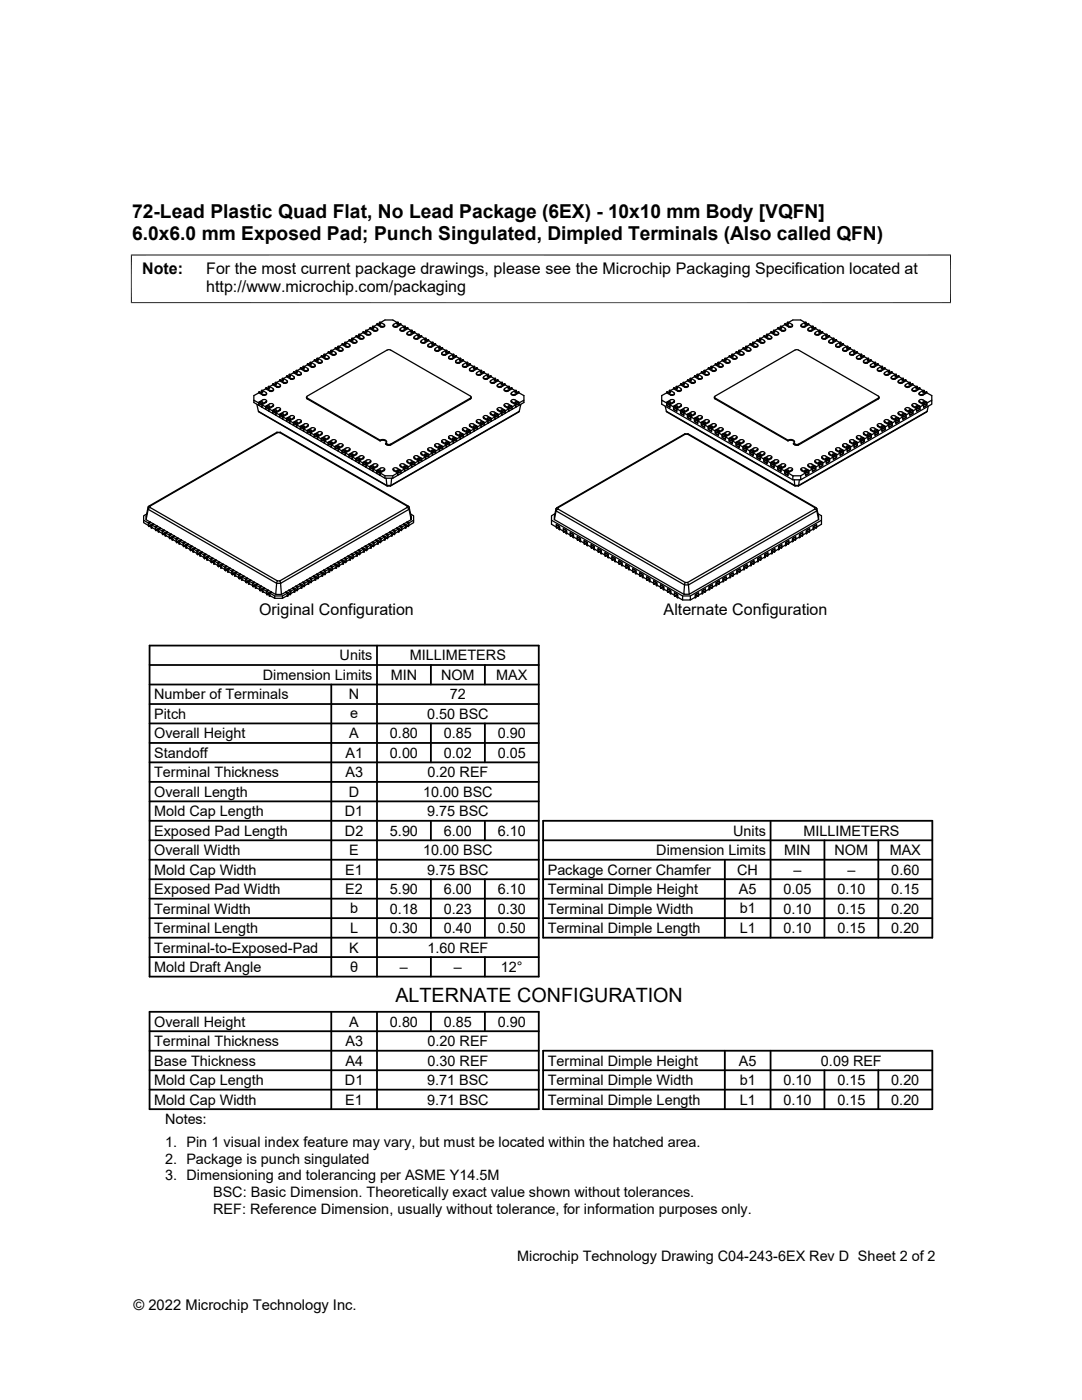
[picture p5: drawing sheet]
<svg xmlns="http://www.w3.org/2000/svg" width="216mm" height="279mm" viewBox="0 0 216 279" stroke-linecap="round" stroke-linejoin="round" font-family="sans-serif">
<defs><g id="words">
<text font-size="3.9" x="78.9" y="199.9">ALTERNATE CONFIGURATION</text>
<g font-size="3.8">
<text x="26.4" y="43.5">72-Lead Plastic Quad Flat, No Lead Package (6EX) - 10x10 mm Body [VQFN]</text>
<text x="26.4" y="47.9">6.0x6.0 mm Exposed Pad; Punch Singulated, Dimpled Terminals (Also called QFN)</text>
</g>
<g font-size="3.2">
<text x="28.4" y="54.7">Note:</text>
<text x="41.1" y="58.3">http://www.microchip.com/packaging</text>
<text x="41.1" y="54.7">For the most current package drawings, please see the Microchip Packaging Specification located at</text>
<text x="51.7" y="122.7">Original Configuration</text>
<text x="132.4" y="122.7">Alternate Configuration</text>
</g>
<g font-size="2.9">
<text x="67.8" y="131.8">Units</text>
<text x="81.8" y="131.8">MILLIMETERS</text>
<text x="52.4" y="135.7">Dimension Limits</text>
<text x="78" y="135.7">MIN</text>
<text x="88" y="135.7">NOM</text>
<text x="99" y="135.7">MAX</text>
<text x="30.8" y="139.6">Number of Terminals</text>
<text x="30.8" y="143.5">Pitch</text>
<text x="69.6" y="139.6">N</text>
<text x="69.9" y="143.2">e</text>
<text x="85.2" y="143.5">0.50 BSC</text>
<text x="89.8" y="139.6">72</text>
<text x="30.8" y="147.4">Overall Height</text>
<text x="69.7" y="147.4">A</text>
<text x="77.8" y="147.4">0.80</text>
<text x="88.6" y="147.4">0.85</text>
<text x="99.3" y="147.4">0.90</text>
<text x="30.8" y="155.1">Terminal Thickness</text>
<text x="30.8" y="151.2">Standoff</text>
<text x="68.9" y="151.2">A1</text>
<text x="68.9" y="155.1">A3</text>
<text x="77.8" y="151.2">0.00</text>
<text x="85.3" y="155.1">0.20 REF</text>
<text x="88.6" y="151.2">0.02</text>
<text x="99.3" y="151.2">0.05</text>
<text x="30.8" y="159">Overall Length</text>
<text x="69.6" y="159">D</text>
<text x="84.4" y="159">10.00 BSC</text>
<text x="30.8" y="166.8">Exposed Pad Length</text>
<text x="30.8" y="162.9">Mold Cap Length</text>
<text x="68.8" y="162.9">D1</text>
<text x="68.8" y="166.8">D2</text>
<text x="77.8" y="166.8">5.90</text>
<text x="85.2" y="162.9">9.75 BSC</text>
<text x="88.6" y="166.8">6.00</text>
<text x="99.3" y="166.8">6.10</text>
<text x="146.3" y="166.8">Units</text>
<text x="160.3" y="166.8">MILLIMETERS</text>
<text x="30.8" y="170.7">Overall Width</text>
<text x="69.7" y="170.7">E</text>
<text x="84.4" y="170.7">10.00 BSC</text>
<text x="131" y="170.7">Dimension Limits</text>
<text x="156.5" y="170.7">MIN</text>
<text x="166.5" y="170.7">NOM</text>
<text x="177.5" y="170.7">MAX</text>
<text x="30.8" y="178.4">Exposed Pad Width</text>
<text x="30.8" y="174.6">Mold Cap Width</text>
<text x="68.9" y="174.6">E1</text>
<text x="68.9" y="178.4">E2</text>
<text x="77.8" y="178.4">5.90</text>
<text x="85.2" y="174.6">9.75 BSC</text>
<text x="88.6" y="178.4">6.00</text>
<text x="99.3" y="178.4">6.10</text>
<text x="109.3" y="174.6">Package Corner Chamfer</text>
<text x="109.3" y="178.4">Terminal Dimple Height</text>
<text x="147.1" y="174.6">CH</text>
<text x="147.4" y="178.4">A5</text>
<text x="156.3" y="178.4">0.05</text>
<text x="158.3" y="174.6">–</text>
<text x="167.1" y="178.4">0.10</text>
<text x="169.1" y="174.6">–</text>
<text x="177.8" y="178.4">0.15</text>
<text x="177.8" y="174.6">0.60</text>
<text x="30.8" y="182.3">Terminal Width</text>
<text x="69.9" y="182.3">b</text>
<text x="77.8" y="182.3">0.18</text>
<text x="88.6" y="182.3">0.23</text>
<text x="99.3" y="182.3">0.30</text>
<text x="109.3" y="182.3">Terminal Dimple Width</text>
<text x="147.6" y="182.3">b1</text>
<text x="156.3" y="182.3">0.10</text>
<text x="167.1" y="182.3">0.15</text>
<text x="177.8" y="182.3">0.20</text>
<text x="30.8" y="186.2">Terminal Length</text>
<text x="30.8" y="190.1">Terminal-to-Exposed-Pad</text>
<text x="69.7" y="190.1">K</text>
<text x="69.9" y="186.2">L</text>
<text x="77.8" y="186.2">0.30</text>
<text x="85.3" y="190.1">1.60 REF</text>
<text x="88.6" y="186.2">0.40</text>
<text x="99.3" y="186.2">0.50</text>
<text x="109.3" y="186.2">Terminal Dimple Length</text>
<text x="147.6" y="186.2">L1</text>
<text x="156.3" y="186.2">0.10</text>
<text x="167.1" y="186.2">0.15</text>
<text x="177.8" y="186.2">0.20</text>
<text x="30.8" y="194">Mold Draft Angle</text>
<text x="69.9" y="194">θ</text>
<text x="79.8" y="194">–</text>
<text x="90.6" y="194">–</text>
<text x="99.9" y="194">12°</text>
<text x="30.8" y="204.9">Overall Height</text>
<text x="30.8" y="208.8">Terminal Thickness</text>
<text x="68.9" y="208.8">A3</text>
<text x="69.7" y="204.9">A</text>
<text x="77.8" y="204.9">0.80</text>
<text x="85.3" y="208.8">0.20 REF</text>
<text x="88.6" y="204.9">0.85</text>
<text x="99.3" y="204.9">0.90</text>
<text x="30.8" y="212.7">Base Thickness</text>
<text x="68.9" y="212.7">A4</text>
<text x="85.3" y="212.7">0.30 REF</text>
<text x="109.3" y="212.7">Terminal Dimple Height</text>
<text x="147.4" y="212.7">A5</text>
<text x="163.8" y="212.7">0.09 REF</text>
<text x="30.8" y="216.6">Mold Cap Length</text>
<text x="30.8" y="220.5">Mold Cap Width</text>
<text x="68.8" y="216.6">D1</text>
<text x="68.9" y="220.5">E1</text>
<text x="85.2" y="216.6">9.71 BSC</text>
<text x="85.2" y="220.5">9.71 BSC</text>
<text x="109.3" y="216.6">Terminal Dimple Width</text>
<text x="109.3" y="220.5">Terminal Dimple Length</text>
<text x="147.6" y="216.5">b1</text>
<text x="147.6" y="220.5">L1</text>
<text x="156.3" y="220.5">0.10</text>
<text x="156.3" y="216.6">0.10</text>
<text x="167.1" y="216.6">0.15</text>
<text x="167.1" y="220.5">0.15</text>
<text x="177.8" y="220.5">0.20</text>
<text x="177.8" y="216.6">0.20</text>
<text x="32.9" y="224.4">Notes:</text>
<text x="32.9" y="229">1. Pin 1 visual index feature may vary, but must be located within the hatched area.</text>
<text x="32.9" y="232.3">2. Package is punch singulated</text>
<text x="32.9" y="235.6">3. Dimensioning and tolerancing per ASME Y14.5M</text>
<text x="42.5" y="238.9">BSC: Basic Dimension. Theoretically exact value shown without tolerances.</text>
<text x="42.5" y="242.2">REF: Reference Dimension, usually without tolerance, for information purposes only.</text>
<text x="103.2" y="251.7">Microchip Technology Drawing C04-243-6EX Rev D Sheet 2 of 2</text>
<text x="26.6" y="261.3">© 2022 Microchip Technology Inc.</text>
</g>
</g></defs>
<g fill="none" stroke="#000" stroke-width=".25">
<path d="M50.7 79.9l.9 .5v.5l-.9-.6zM51.6 78.2l.8 .5v.1l-.8-.4M51.6 78.4l-.9 .6v.9M52.2 78l-.2 .3M52.2 77.9h.1l.8 .5a.4 .4 0 0 1-.2 .4 .4 .4 0 0 1-.5-.1M52.2 77.9l.2 .2zM52.4 78v.3l-.6-.1-.2 .2M52.4 78.1l-.1 .2M52.4 78.1l.1 .1M53 77.6l-.6 .3M53 77.4v.2M53 77.6l.8 .4"/>
<path d="M53.2 80l-.1 .3M53.2 78.5a.45 .45 0 0 1-.3 .4 .45 .45 0 0 1-.5-.1M53.3 77.5l-.3-.1 .8 .5M53.5 77.2l-.1 .3M53.6 77.1l.2 .2zM53.6 77.1l.9 .4M53.7 77.2v.3h-.3M53.8 77.9v.1M53.8 77.4l-.1-.1v.2M54.4 76.6v.2M54.4 76.8l.8 .5v-.2M54.4 76.8l-.6 .4"/>
<path d="M54.4 77.5l.1 .1a.4 .4 0 0 1-.2 .4 .4 .4 0 0 1-.5-.1M54.6 77.7a.47 .47 0 0 1-.3 .4 .47 .47 0 0 1-.5-.1M54.9 76.4l-.1 .3M54.9 76.3h.2l.8 .5a.4 .4 0 0 1-.2 .4 .4 .4 0 0 1-.5-.1M54.9 76.3l.2 .2zM55.1 76.5v.2M55.1 76.5l.1 .1M55.1 76.4v.3l-.7-.1 .8 .5M55.8 75.8v.2M55.8 76l.8 .5v-.2M55.8 76l-.6 .3M56 76.9a.45 .45 0 0 1-.3 .4 .45 .45 0 0 1-.5-.1"/>
<path d="M56.1 75.9l-.3-.1 .8 .5M56.3 75.6l-.1 .3M56.3 75.5h.1l.9 .5a.4 .4 0 0 1-.3 .4 .4 .4 0 0 1-.4-.1M56.5 75.6v.3h-.4M56.5 75.7v.2M56.5 75.7l.1 .1M56.5 75.6l-.2-.1 .2 .2M56.5 75.6v.1M57.2 75v.2M57.2 75.2l.8 .4M57.2 75.2l-.6 .3M57.3 76.3a.53 .53 0 0 1-.7 .1"/>
<path d="M57.4 76.1v.2M57.7 74.8l-.1 .3M57.7 74.7h.1l.9 .5a.4 .4 0 0 1-.3 .4 .4 .4 0 0 1-.4-.1M57.7 74.7l.2 .2zM57.9 74.8v.3l-.7-.1 .8 .5M58 75h-.1l-.1 .1M58 75.5v.1M58.6 74.2v.2M58.6 74.4l.8 .4M58.6 74.4l-.6 .3M58.7 75.3a.45 .45 0 0 1-.2 .4 .45 .45 0 0 1-.5-.1M58.9 74.3l-.3-.1 .8 .5"/>
<path d="M59.1 74l-.2 .3M59.1 73.9h.1l.9 .5a.4 .4 0 0 1-.3 .4 .4 .4 0 0 1-.4-.1M59.3 74v.3h-.4M59.3 74.1l-.1 .2M59.3 74.1l.1 .1M59.3 74l-.2-.1 .2 .2M59.3 74v.1M59.4 74.7v.1M59.9 73.6l.8 .4M59.9 73.4v.2M59.9 73.6l-.5 .3M60.1 74.5a.48 .48 0 0 1-.7 .3"/>
<path d="M60.5 73.2l-.2 .3M60.5 73.1h.1l.9 .5a.4 .4 0 0 1-.3 .4 .4 .4 0 0 1-.5-.1M60.5 73.1l.2 .2zM60.7 73.2v.3l-.8-.1 .8 .5M60.7 73.4v-.1l-.1 .2M60.7 73.9v.1M61.2 79.2l.1 .4M61.3 79.4l14.5 8.4v.2l-14.5-8.4zM61.3 72.6v.2M61.3 72.8l.8 .5v-.2M61.3 72.8l-.6 .4M61.5 73.7a.45 .45 0 0 1-.3 .4 .45 .45 0 0 1-.5-.1"/>
<path d="M61.8 72.4l-.1 .3M61.9 72.3h.1l.8 .5a.4 .4 0 0 1-.2 .4 .4 .4 0 0 1-.5-.1M61.9 72.3l.2 .2zM62.1 72.4v.3l-.8-.1 .8 .5M62.1 72.6v-.1l-.1 .2M62.7 72l.8 .5M62.7 71.8v.2M62.7 72l-.6 .3M62.9 72.9a.47 .47 0 0 1-.3 .4 .47 .47 0 0 1-.5-.1M63.2 71.6l-.1 .3M63.2 71.5h.2l.8 .5a.4 .4 0 0 1-.2 .4 .4 .4 0 0 1-.5-.1M63.4 71.7v.2"/>
<path d="M63.4 71.7l.1 .1M63.4 71.6v.3l-.7-.1 .8 .5M63.5 71.6l-.3-.1 .3 .2M63.5 71.6v.1M63.5 72.3v.2M64.1 71v.2M64.1 71.2l.8 .4M64.1 71.2l-.6 .3M64.3 72.1a.45 .45 0 0 1-.3 .4 .45 .45 0 0 1-.5-.1M64.6 70.8l-.1 .3M64.6 70.7h.1l.9 .5a.4 .4 0 0 1-.2 .4 .4 .4 0 0 1-.5-.1M64.8 70.8v.3l-.7-.1 .8 .5"/>
<path d="M64.8 71v.1M64.8 70.9l.1 .1M64.9 70.8l-.3-.1 .3 .2M64.9 70.8v.1M64.9 71.5v.1M65.5 70.4l.8 .4M65.5 70.2v.2M65.5 70.4l-.6 .3M65.7 71.5a.53 .53 0 0 1-.8 .1M65.7 71.3v.2M65.8 70.3l-.3-.1 .8 .5M66 70l-.1 .3"/>
<path d="M66 69.9h.1l.9 .5a.4 .4 0 0 1-.2 .4 .4 .4 0 0 1-.5-.1M66 69.9l.2 .2zM66.2 70v.3h-.4M66.3 70.2l-.1-.1v.2M66.3 70.7v.1M66.9 69.4v.2M66.9 69.6l.8 .4M66.9 69.6l-.6 .3M67.1 70.5a.45 .45 0 0 1-.3 .4 .45 .45 0 0 1-.5-.1M67.2 69.5l-.3-.1 .8 .5M67.4 69.2l-.2 .3h.4v-.3M67.4 69.1h.1l.8 .4"/>
<path d="M67.6 69.3v.2M67.6 69.3l-.2-.2 .2 .2M67.6 69.3h.1M67.6 69.3l.1 .1M67.7 69.9v.1M68.3 68.8l.8 .5M68.3 68.6v.2M68.3 68.8l-.7 .4M68.3 69.5l.1 .1a.4 .4 0 0 1-.3 .4 .4 .4 0 0 1-.4-.1M68.4 69.7a.45 .45 0 0 1-.2 .4 .45 .45 0 0 1-.5-.1M68.8 68.4l-.2 .3M68.8 68.3h.1l.9 .5a.4 .4 0 0 1-.3 .4 .4 .4 0 0 1-.4-.1"/>
<path d="M69 68.5l-.1 .2M69 68.5l.1 .1M69 68.4v.3l-.7-.1 .8 .5M69 68.5l-.2-.2 .2 .2M69 68.5h.1M69.1 69.1v.2M69.7 67.8v.2M69.7 68l.7 .5M69.7 68l-.7 .3M69.8 68.9a.45 .45 0 0 1-.2 .4 .45 .45 0 0 1-.5-.1M70.2 67.6l-.2 .3M70.2 67.5h.1l.9 .5a.4 .4 0 0 1-.3 .4 .4 .4 0 0 1-.5-.1"/>
<path d="M70.4 67.7l-.1 .2M70.4 67.6v.3l-.7-.1 .7 .5M70.4 67.6l-.2-.1 .2 .2M70.4 67.6v.1M70.4 67.7l.1 .1M70.4 68.3v.2M71 67.2l.8 .4M71 67v.2M71 67.2l-.6 .3M71.2 68.1a.45 .45 0 0 1-.3 .4 .45 .45 0 0 1-.5-.1M71.4 67.1l-.4-.1 .8 .5M71.5 66.8l-.1 .3"/>
<path d="M71.6 66.7h.1l.8 .4M71.6 66.7l.2 .2zM71.8 66.8v.3h-.4M71.8 67l-.1 .1M71.8 67.5v.1M72.4 66.2v.2M72.4 66.4l.8 .4M72.4 66.4l-.6 .3M72.5 67.1l.1 .1a.4 .4 0 0 1-.3 .4 .4 .4 0 0 1-.5-.1M72.6 67.3a.45 .45 0 0 1-.3 .4 .45 .45 0 0 1-.5-.1M72.7 66.3l-.3-.1 .8 .5M72.9 66l-.1 .3"/>
<path d="M73 65.9h.1l.8 .4M73.2 66.1l-.1 .2M73.2 66v.3h-.4M73.2 66l-.2-.1 .2 .2M73.2 66v.1M73.2 66.1v.1M73.2 66.7v.1M73.8 65.4v.2M73.8 65.6l.8 .4M73.8 65.6l-.6 .3M73.9 66.3v.1a.4 .4 0 0 1-.2 .4 .4 .4 0 0 1-.5-.1M74 66.5a.45 .45 0 0 1-.3 .4 .45 .45 0 0 1-.5-.1"/>
<path d="M74.3 65.2l-.1 .3M74.3 65.1l.9 .4M74.5 65.2v.3l-.7-.1 .8 .5v.1M74.5 65.3v.2M74.5 65.3l.1 .1M74.5 65.3l-.2-.2 .2 .2M74.5 65.3h.1M75.2 64.6v.2M75.2 64.8l.8 .5M75.2 64.8l-.6 .4M75.2 65.5l.1 .1a.4 .4 0 0 1-.2 .4 .4 .4 0 0 1-.5-.1M75.4 65.7a.47 .47 0 0 1-.3 .4 .47 .47 0 0 1-.5-.1"/>
<path d="M75.7 64.4l-.1 .3M75.7 64.3h.1l.9 .5a.4 .4 0 0 1-.3 .4 .4 .4 0 0 1-.4-.1M75.9 64.5v.2M75.9 64.5l.1 .1M75.9 64.4v.3l-.7-.1 .8 .5v.2M75.9 64.5l-.2-.2 .2 .2M75.9 64.5h.1M76 64.3l.8-.4h1.6l.8 .4M76.8 64.9a.45 .45 0 0 1-.3 .4 .45 .45 0 0 1-.5-.1M77.3 69.9h.6M77.3 69.8l-16 9.3-.1 .1 .1 .2M77.9 69.8l16 9.3 .1 .1-.1 .2"/>
<path d="M78.4 64.9v.2M78.4 65.1a.53 .53 0 0 0 .8 .1M79.2 64.5l.3-.2zM79.3 64.4v.3l.6-.1 .1 .2M79.3 64.5v.2M79.3 64.5l-.1 .1M79.5 64.3h-.1l-.9 .5a.4 .4 0 0 0 .2 .4 .4 .4 0 0 0 .5-.1M79.5 64.4l.1 .3M79.8 65.7a.45 .45 0 0 0 .3 .4 .45 .45 0 0 0 .5-.1M79.9 65.5v.1a.4 .4 0 0 0 .2 .4 .4 .4 0 0 0 .5-.1M80 64.6l-.8 .5v.2M80 64.8l-.8 .5"/>
<path d="M80 64.8l.6 .4M80.6 65.3h.1M80.7 65.3v.2M80.7 65.2v.3l.7-.1-.8 .5v.1M80.7 65.3l-.1 .1M80.9 65.1h-.2l-.8 .4M80.9 65.1l-.3 .2M80.9 65.2l.1 .3M81.2 66.5a.48 .48 0 0 0 .8 .3M81.3 66.3v.1a.4 .4 0 0 0 .2 .4 .4 .4 0 0 0 .5-.1M81.4 65.6l.6 .3M81.4 65.6l-.8 .4"/>
<path d="M81.4 65.4v.2M82 66.2v-.1l.1 .2M82 66.7v.1M82 66l.2-.1zM82 66v.3h.4M82.2 65.9h-.1l-.8 .4M82.3 66l.1 .3M82.4 66.3l.4-.1-.8 .5M82.6 67.3a.45 .45 0 0 0 .3 .4 .45 .45 0 0 0 .5-.1M82.7 67.1l-.1 .1a.4 .4 0 0 0 .3 .4 .4 .4 0 0 0 .5-.1M82.8 66.4l-.8 .4M82.8 66.2v.2"/>
<path d="M82.8 66.4l.6 .3M83.4 67.5v.1M83.4 67v-.1l.1 .2M83.4 66.8l.2-.1zM83.4 66.8v.3l.7-.1-.7 .5M83.6 66.8l.2 .3M83.6 66.7h-.1l-.8 .4M84 68.1v.2M84 68.3a.53 .53 0 0 0 .8 .1M84.1 67.2l-.7 .4M84.1 67v.2M84.1 67.2l.7 .3"/>
<path d="M84.8 68.3v.2M84.8 67.6v.1M84.8 67.6v.3l.7-.1-.7 .5M84.8 67.7l.1 .2M84.8 67.7l-.1 .1M85 67.5l-.2 .2M85 67.5l-.2 .1M85 67.5h-.1l-.9 .5a.4 .4 0 0 0 .3 .4 .4 .4 0 0 0 .5-.1M85 67.6l.2 .3M85.4 68.9a.45 .45 0 0 0 .2 .4 .45 .45 0 0 0 .5-.1M85.5 68l-.7 .5M85.5 67.8v.2"/>
<path d="M85.5 68l.6 .3M86.1 69.1v.2M86.2 68.5h.1M86.2 68.4v.3l.7-.1-.8 .5M86.2 68.5l-.1 .1M86.2 68.5l.1 .2M86.4 68.4l.1 .3M86.4 68.3h-.1l-.9 .5a.4 .4 0 0 0 .3 .4 .4 .4 0 0 0 .4-.1M86.4 68.3l-.2 .2M86.7 69.7a.47 .47 0 0 0 .3 .4 .47 .47 0 0 0 .5-.1M86.9 69.5l-.1 .1a.4 .4 0 0 0 .3 .4 .4 .4 0 0 0 .4-.1M86.9 68.8l-.8 .5"/>
<path d="M86.9 68.6v.2M86.9 68.8l.6 .4M87.5 69.4l.1-.1v.2M87.5 69.9v.1M87.6 69.3l.2-.2zM87.8 69.1l-.9 .4M87.8 69.2l.2 .3h-.4v-.3M88 69.5l.3-.1-.8 .5M88.1 70.5a.45 .45 0 0 0 .3 .4 .45 .45 0 0 0 .5-.1M88.3 69.6l-.8 .4M88.3 69.4v.2M88.3 69.6l.6 .3"/>
<path d="M88.9 70.7v.1M89 70v.3l.7-.1-.8 .5M89 70.1v.2M89 70.1l-.1 .1M89 70v.1M89.2 69.9l-.2 .2M89.2 69.9l-.2 .1M89.2 69.9h-.2l-.8 .5a.4 .4 0 0 0 .2 .4 .4 .4 0 0 0 .5-.1M89.2 70l.1 .3M89.5 71.3a.45 .45 0 0 0 .3 .4 .45 .45 0 0 0 .5-.1M89.7 70.4l-.8 .4M89.7 70.2v.2"/>
<path d="M89.7 70.4l.6 .3M90.3 71.5v.1M90.3 70.8v.1M90.4 71v.1M90.4 70.8v.3l.7-.1-.8 .5M90.4 70.9l-.1 .1M90.6 70.7l-.3 .2M90.6 70.7l-.3 .1M90.6 70.7h-.2l-.8 .5a.4 .4 0 0 0 .2 .4 .4 .4 0 0 0 .5-.1M90.6 70.8l.1 .3M90.9 72.1a.45 .45 0 0 0 .3 .4 .45 .45 0 0 0 .5-.1M91.1 71v.2"/>
<path d="M91.1 71.2l.6 .3M91.1 71.2l-.8 .4M91.7 72.3v.2M91.7 71.6v.3l.8-.1-.8 .5M91.7 71.7l.1 .2M91.7 71.7v.1M91.7 71.6v.1M91.9 71.5h-.1l-.8 .5a.4 .4 0 0 0 .2 .4 .4 .4 0 0 0 .5-.1M91.9 71.5l-.2 .2M91.9 71.5l-.2 .1M91.9 71.6l.2 .3M92.3 72.9a.45 .45 0 0 0 .3 .4 .45 .45 0 0 0 .4-.1"/>
<path d="M92.5 72l-.8 .5M92.5 71.8v.2M92.5 72l.6 .3M93.1 72.5h.1M93.1 72.4v.3l.8-.1-.9 .5M93.1 72.5l.1 .2M93.1 72.5l-.1 .1M93.3 72.3l-.2 .2M93.3 72.3h-.1l-.9 .5a.4 .4 0 0 0 .3 .4 .4 .4 0 0 0 .4-.1M93.3 72.4l.2 .3M93.7 73.7a.45 .45 0 0 0 .3 .4 .45 .45 0 0 0 .4-.1M93.9 72.8l.6 .4"/>
<path d="M93.9 72.8l-.9 .5v-.2M93.9 72.6v.2M94 79.2l-.1 .4M94.4 73.9v.1M94.5 73.2v.3h.4M94.5 73.3l.1 .2M94.5 73.3l-.1 .1M94.7 73.1l-.2 .2M94.7 73.1h-.1l-.9 .5a.4 .4 0 0 0 .3 .4 .4 .4 0 0 0 .4-.1M94.7 73.2l.1 .3M94.9 73.5l.3-.1-.8 .5M95.1 74.5a.45 .45 0 0 0 .2 .4 .45 .45 0 0 0 .5-.1"/>
<path d="M95.2 73.6l-.8 .4M95.2 73.6l.6 .3M95.2 73.4v.2M95.8 74.2l.1-.1v.2M95.8 74.7v.1M95.9 74l.2-.1zM95.9 74v.3h.4M96.1 73.9h-.1l-.9 .5a.4 .4 0 0 0 .3 .4 .4 .4 0 0 0 .4-.1M96.1 74l.1 .3M96.3 74.3l.3-.1-.8 .5M96.4 75.3v.2M96.5 75.5a.53 .53 0 0 0 .7 .1"/>
<path d="M96.6 74.4l.6 .3M96.6 74.2v.2M96.6 74.4l-.8 .4M97.2 75.5v.1M97.3 74.8v.1M97.3 75v.1M97.3 74.8v.3l.7-.1-.8 .5M97.3 74.9l-.1 .1M97.5 74.7h-.1l-.9 .5a.4 .4 0 0 0 .3 .4 .4 .4 0 0 0 .4-.1M97.5 74.7l-.2 .2M97.5 74.7l-.2 .1M97.5 74.8l.1 .3"/>
<path d="M97.8 76.1a.45 .45 0 0 0 .3 .4 .45 .45 0 0 0 .5-.1M98 75.2l.6 .3M98 75.2l-.8 .4M98 75v.2M98.7 75.6v.1M98.7 75.6v.3h.4M98.7 75.7v.2M98.7 75.7l-.1 .1M98.9 75.5l-.2 .2M98.9 75.5l-.2 .1M98.9 75.5h-.1l-.9 .5a.4 .4 0 0 0 .2 .4 .4 .4 0 0 0 .5-.1M98.9 75.6l.1 .3"/>
<path d="M99.1 75.9l.3-.1-.8 .5M99.2 76.9a.47 .47 0 0 0 .3 .4 .47 .47 0 0 0 .5-.1M99.4 76l.6 .3M99.4 76l-.8 .5v-.2M99.4 75.8v.2M100 76.6l.1-.1v.2M100 76.5l.2-.2zM100.1 76.4v.3h.3M100.2 76.3h-.1l-.8 .5a.4 .4 0 0 0 .2 .4 .4 .4 0 0 0 .5-.1M100.3 76.4l.1 .3M100.5 76.7l.3-.1-.8 .5M100.6 77.7a.45 .45 0 0 0 .3 .4 .45 .45 0 0 0 .5-.1"/>
<path d="M100.8 76.8l.6 .4M100.8 76.8l-.8 .5v-.2M100.8 76.6v.2M101.4 77.4l.1-.1v.2M101.4 77.9v.1M101.4 77.3l.2-.2zM101.5 77.2v.3h.3M101.6 77.1h-.1l-.9 .5a.4 .4 0 0 0 .3 .4 .4 .4 0 0 0 .5-.1M101.7 77.2l.1 .3M101.9 77.5l.3-.1-.8 .5M102 78.5v.2M102 80v.2"/>
<path d="M102 78.7a.53 .53 0 0 0 .8 .1M102.2 77.6l.6 .3M102.2 77.4v.2M102.2 77.6l-.8 .4M102.8 78v.1M102.8 78.1l.1 .2M102.8 78v.3l.7-.1-.7 .5v.1l.7-.4M102.8 78.1l-.1 .1M103 77.9h-.1l-.9 .5a.4 .4 0 0 0 .3 .4 .4 .4 0 0 0 .5-.1M103 77.9l-.2 .2M103 77.9l-.2 .1M103 78l.2 .3"/>
<path d="M103.5 78.4l1 .6v.9M103.5 78.2v.2M133 78.2l.8 .5v.1l-.8-.4M133 78.4l-1 .6v.9M133.3 78.3l-.2-.1-.1 .2M133.5 78l-.1 .3h.4v-.3M133.6 77.9h.1l.8 .5a.4 .4 0 0 1-.2 .4 .4 .4 0 0 1-.5-.1M133.6 77.9l.2 .2zM133.8 78.1l-.1 .2M133.8 78.1v.1M134.4 77.4v.2M134.4 77.6l.8 .4"/>
<path d="M134.4 77.6l-.6 .3M134.6 78.5a.45 .45 0 0 1-.3 .4 .45 .45 0 0 1-.5-.1M134.6 80l-.1 .3M134.9 77.2l-.1 .3M134.9 77.1h.1l.9 .5a.4 .4 0 0 1-.2 .4 .4 .4 0 0 1-.5-.1M134.9 77.1l.2 .2zM135.1 77.3v.2M135.1 77.2v.3l-.7-.1 .8 .5M135.1 77.3l.1 .1M135.2 77.9v.1M135.8 76.8l.8 .5v-.2M135.8 76.6v.2"/>
<path d="M135.8 76.8l-.6 .4M136 77.9a.53 .53 0 0 1-.8 .1M136 77.7v.2M136.3 76.3l.2 .2zM136.3 76.4l-.1 .3M136.3 76.3h.1l.9 .5a.4 .4 0 0 1-.3 .4 .4 .4 0 0 1-.4-.1M136.5 76.4v.3l-.7-.1 .8 .5M136.6 76.6l-.1-.1v.2M137.2 76l.8 .5v-.2M137.2 75.8v.2M137.2 76l-.6 .3M137.4 76.9a.45 .45 0 0 1-.3 .4 .45 .45 0 0 1-.5-.1"/>
<path d="M137.5 75.9l-.3-.1 .8 .5M137.7 75.6l-.1 .3M137.7 75.5l.2 .2zM137.7 75.5h.1l.9 .5a.4 .4 0 0 1-.3 .4 .4 .4 0 0 1-.4-.1M137.9 75.6v.3h-.4M138 75.8l-.1-.1v.2M138.6 75v.2M138.6 75.2l.8 .4M138.6 75.2l-.6 .3M138.7 76.1a.47 .47 0 0 1-.2 .4 .47 .47 0 0 1-.5-.1M139.1 74.8l-.1 .3M139.1 74.7h.1l.9 .5a.4 .4 0 0 1-.3 .4 .4 .4 0 0 1-.4-.1"/>
<path d="M139.3 75l-.1 .1M139.3 74.8v.3l-.7-.1 .8 .5M139.3 74.9l.1 .1M139.3 74.8l-.2-.1 .2 .2M139.3 74.8v.1M139.4 75.5v.1M140 74.2v.2M140 74.4l.7 .4M140 74.4l-.7 .3M140.1 75.3a.45 .45 0 0 1-.3 .4 .45 .45 0 0 1-.4-.1M140.5 74l-.2 .3M140.5 73.9h.1l.9 .5a.4 .4 0 0 1-.3 .4 .4 .4 0 0 1-.5-.1"/>
<path d="M140.7 74.1l-.1 .2M140.7 74v.3l-.7-.1 .7 .5M140.7 74.1l.1 .1M140.7 74l-.2-.1 .2 .2M140.7 74v.1M140.7 74.7v.1M141.3 73.6l.8 .4M141.3 73.4v.2M141.3 73.6l-.6 .3M141.5 74.5a.48 .48 0 0 1-.8 .3M141.9 73.1l.2 .2zM141.9 73.2l-.2 .3"/>
<path d="M141.9 73.1h.1l.9 .5a.4 .4 0 0 1-.3 .4 .4 .4 0 0 1-.5-.1M142 73.2v.3l-.7-.1 .8 .5M142 73.3l.1 .1M142 73.3v.2M142.1 73.9v.1M142.5 79.2v.2M142.6 79.4l.1 .2M142.7 79.4l14.5 8.4v.2l-14.5-8.4zM142.7 72.8l.8 .5v-.2M142.7 72.6v.2M142.7 72.8l-.6 .4M142.9 73.7a.45 .45 0 0 1-.3 .4 .45 .45 0 0 1-.5-.1"/>
<path d="M143.2 72.4l-.1 .3M143.3 72.3h.1l.8 .5a.4 .4 0 0 1-.2 .4 .4 .4 0 0 1-.5-.1M143.4 72.5l.1 .1M143.4 72.5v.2M143.4 72.4v.3l-.7-.1 .8 .5M143.5 72.5l-.2-.2 .2 .2M143.5 72.5h.1M144.1 72l.8 .5M144.1 71.8v.2M144.1 72l-.6 .3M144.3 73.1a.53 .53 0 0 1-.8 .1M144.3 72.9v.2"/>
<path d="M144.4 71.9l-.3-.1 .8 .5M144.6 71.6l-.1 .3M144.6 71.5l.2 .2zM144.6 71.5h.2l.8 .5a.4 .4 0 0 1-.2 .4 .4 .4 0 0 1-.5-.1M144.8 71.6v.3h-.4M144.9 71.8l-.1-.1v.2M144.9 72.3v.2M145.5 71v.2M145.5 71.2l.8 .4M145.5 71.2l-.6 .3M145.7 72.1a.45 .45 0 0 1-.3 .4 .45 .45 0 0 1-.5-.1M145.8 71.1l-.3-.1 .8 .5"/>
<path d="M146 70.8l-.1 .3M146 70.7h.1l.9 .5a.4 .4 0 0 1-.3 .4 .4 .4 0 0 1-.4-.1M146 70.7l.2 .2zM146.2 70.8v.3h-.4M146.3 71.5v.1M146.3 71h-.1v.1M146.9 70.4l.8 .4M146.9 70.2v.2M146.9 70.4l-.6 .3M147.1 71.3a.48 .48 0 0 1-.8 .3M147.4 70l-.1 .3M147.4 69.9h.1l.9 .5a.4 .4 0 0 1-.3 .4 .4 .4 0 0 1-.4-.1"/>
<path d="M147.6 70v.3l-.7-.1 .8 .5M147.6 70.1l.1 .1M147.6 70.1v.2M147.6 70l-.2-.1 .2 .2M147.6 70v.1M147.7 70.7v.1M148.3 69.6l.8 .4M148.3 69.4v.2M148.3 69.6l-.6 .3M148.4 70.5a.45 .45 0 0 1-.2 .4 .45 .45 0 0 1-.5-.1M148.8 69.2l-.1 .3M148.8 69.1h.1l.8 .4"/>
<path d="M149 69.3l.1 .1M149 69.3l-.2-.2 .2 .2M149 69.3h.1M149 69.3l-.1 .2M149 69.2v.3l-.7-.1 .8 .5M149.1 69.9v.1M149.6 68.8l.9 .5M149.6 68.6v.2M149.6 68.8l-.6 .4M149.7 69.5l.1 .1a.4 .4 0 0 1-.3 .4 .4 .4 0 0 1-.4-.1M149.8 69.7a.45 .45 0 0 1-.3 .4 .45 .45 0 0 1-.4-.1M150 68.7l-.4-.1 .9 .5"/>
<path d="M150.2 68.4l-.2 .3M150.2 68.3l.2 .2zM150.2 68.3h.1l.9 .5a.4 .4 0 0 1-.3 .4 .4 .4 0 0 1-.4-.1M150.4 68.4v.3h-.4M150.5 68.6l-.1-.1-.1 .2M150.5 69.1v.2M151 67.8v.2M151 68l.8 .5M151 68l-.6 .3M151.2 68.9a.45 .45 0 0 1-.3 .4 .45 .45 0 0 1-.4-.1M151.4 67.9l-.4-.1 .8 .5M151.6 67.6l-.2 .3"/>
<path d="M151.6 67.5h.1l.8 .5a.4 .4 0 0 1-.2 .4 .4 .4 0 0 1-.5-.1M151.8 67.7l-.1 .2M151.8 67.6v.3h-.4M151.8 67.7v.1M151.8 67.6l-.2-.1 .2 .2M151.8 67.6v.1M151.8 68.3v.2M152.4 67.2l.8 .4M152.4 67v.2M152.4 67.2l-.6 .3M152.6 68.1a.45 .45 0 0 1-.3 .4 .45 .45 0 0 1-.5-.1M152.9 66.8l-.1 .3"/>
<path d="M153 66.7h.1l.8 .4M153.1 66.8v.3l-.7-.1 .8 .5M153.1 66.9l.1 .1M153.1 67v.1M153.2 66.8l-.2-.1 .2 .2M153.2 66.8v.1M153.2 67.5v.1M153.8 66.4l.8 .4M153.8 66.2v.2M153.8 66.4l-.6 .3M153.9 67.1v.1a.4 .4 0 0 1-.2 .4 .4 .4 0 0 1-.5-.1M154 67.3a.45 .45 0 0 1-.3 .4 .45 .45 0 0 1-.5-.1"/>
<path d="M154.3 66l-.1 .3M154.3 65.9h.2l.7 .4M154.5 66.1l.1 .1M154.5 66l-.2-.1 .2 .2M154.5 66v.1M154.5 66.1v.2M154.5 66v.3l-.7-.1 .8 .5M154.6 66.7v.1M155.2 65.4v.2M155.2 65.6l.8 .4M155.2 65.6l-.6 .3M155.2 66.3l.1 .1a.4 .4 0 0 1-.2 .4 .4 .4 0 0 1-.5-.1"/>
<path d="M155.4 66.5a.45 .45 0 0 1-.3 .4 .45 .45 0 0 1-.5-.1M155.5 65.5l-.3-.1 .8 .5v.1M155.7 65.2l-.1 .3M155.7 65.1l.2 .2zM155.7 65.1l.9 .4M155.9 65.3v.2M155.9 65.2v.3h-.4M155.9 65.3l.1 .1M156.6 64.6v.2M156.6 64.8l.8 .5M156.6 64.8l-.6 .4M156.6 65.5l.1 .1a.4 .4 0 0 1-.3 .4 .4 .4 0 0 1-.4-.1"/>
<path d="M156.8 65.7a.47 .47 0 0 1-.3 .4 .47 .47 0 0 1-.5-.1M157.1 64.4l-.1 .3M157.1 64.3h.1l.9 .5a.4 .4 0 0 1-.3 .4 .4 .4 0 0 1-.4-.1M157.3 64.5l-.1 .2M157.3 64.4v.3l-.7-.1 .8 .5v.2M157.3 64.5l.1 .1M157.3 64.5l-.2-.2 .2 .2M157.3 64.5h.1M157.4 64.3l.8-.4h1.6l.8 .4M158.1 64.9a.45 .45 0 0 1-.2 .4 .45 .45 0 0 1-.5-.1M158.6 69.9h.7M158.6 69.8l-15.9 9.3-.1 .1 .1 .2"/>
<path d="M159.3 69.8l16 9.3 .1 .1-.1 .2M159.8 64.9a.47 .47 0 0 0 .3 .4 .47 .47 0 0 0 .5-.1M160.6 64.5l.2-.2zM160.7 64.4v.3h.3M160.7 64.5v.2M160.7 64.5l-.1 .1M160.8 64.3h-.1l-.8 .5a.4 .4 0 0 0 .2 .4 .4 .4 0 0 0 .5-.1M160.9 64.4l.1 .3M161.1 64.7l.2-.1 .1 .2M161.2 65.7a.45 .45 0 0 0 .3 .4 .45 .45 0 0 0 .5-.1M161.3 65.5l-.1 .1a.4 .4 0 0 0 .3 .4 .4 .4 0 0 0 .5-.1M161.4 64.8l.6 .4"/>
<path d="M161.4 64.6l-.8 .5v.2M161.4 64.8l-.8 .5M162 65.3l.2-.2zM162.1 65.2v.3h.3M162.1 65.3v.2M162.1 65.3l-.1 .1M162.2 65.1h-.1l-.8 .4M162.3 65.2l.1 .3M162.5 65.5l.3-.1-.8 .5v.1M162.6 66.5v.2M162.6 66.7a.53 .53 0 0 0 .8 .1M162.7 66.3l-.1 .1a.4 .4 0 0 0 .3 .4 .4 .4 0 0 0 .5-.1"/>
<path d="M162.8 65.4v.2M162.8 65.6l-.8 .4M162.8 65.6l.6 .3M163.4 66.7v.1M163.4 66v.1M163.4 66.1l.1 .2M163.4 66v.3l.7-.1-.7 .5M163.4 66.1l-.1 .1M163.6 65.9h-.1l-.8 .4M163.6 65.9l-.2 .2M163.6 65.9l-.2 .1M163.6 66l.2 .3"/>
<path d="M164 67.3a.45 .45 0 0 0 .3 .4 .45 .45 0 0 0 .4-.1M164.1 67.1l-.1 .1a.4 .4 0 0 0 .3 .4 .4 .4 0 0 0 .4-.1M164.1 66.2v.2M164.1 66.4l-.7 .4M164.1 66.4l.7 .3M164.7 67.5v.1M164.8 66.8v.1M164.8 66.8v.3l.7-.1-.8 .5M164.8 66.9l-.1 .1M164.8 67l.1 .1M165 66.7l-.2 .2M165 66.7l-.2 .1"/>
<path d="M165 66.8l.1 .3M165 66.7h-.1l-.8 .4M165.4 68.1a.48 .48 0 0 0 .7 .3M165.5 67.2l-.8 .4M165.5 67.2l.6 .3M165.5 67v.2M166.1 68.3v.2M166.2 67.6l.2-.1zM166.2 67.6v.3h.4M166.2 67.7v.2M166.2 67.7l-.1 .1M166.4 67.5h-.1l-.9 .5a.4 .4 0 0 0 .3 .4 .4 .4 0 0 0 .4-.1"/>
<path d="M166.4 67.6l.1 .3M166.6 67.9l.3-.1-.8 .5M166.8 68.9a.45 .45 0 0 0 .2 .4 .45 .45 0 0 0 .5-.1M166.9 68l.6 .3M166.9 67.8v.2M166.9 68l-.8 .5M167.5 68.6l.1-.1v.2M167.5 69.1v.2M167.6 68.5l.2-.2zM167.6 68.4v.3l.7-.1-.8 .5M167.8 68.4l.1 .3M167.8 68.3h-.1l-.9 .5a.4 .4 0 0 0 .3 .4 .4 .4 0 0 0 .4-.1"/>
<path d="M168.1 69.7v.2M168.1 69.9a.53 .53 0 0 0 .8 .1M168.3 69.5l-.1 .1a.4 .4 0 0 0 .2 .4 .4 .4 0 0 0 .5-.1M168.3 68.8l.6 .4M168.3 68.6v.2M168.3 68.8l-.8 .5M168.9 69.9v.1M169 69.3h.1M169 69.3v.2M169 69.2v.3l.7-.1-.8 .5M169 69.3l-.1 .1M169.2 69.1l-.9 .4"/>
<path d="M169.2 69.1l-.2 .2M169.2 69.2l.1 .3M169.5 70.5a.45 .45 0 0 0 .3 .4 .45 .45 0 0 0 .5-.1M169.7 69.6l.6 .3M169.7 69.4v.2M169.7 69.6l-.8 .4M170.3 70.7v.1M170.3 70v.3l.8-.1-.8 .5M170.3 70.1l.1 .2M170.3 70.1v.1M170.3 70v.1M170.5 69.9l-.2 .2"/>
<path d="M170.5 69.9l-.2 .1M170.5 69.9h-.1l-.8 .5a.4 .4 0 0 0 .2 .4 .4 .4 0 0 0 .5-.1M170.6 70l.1 .3M170.9 71.3a.45 .45 0 0 0 .3 .4 .45 .45 0 0 0 .5-.1M171.1 70.4l.6 .3M171.1 70.4l-.8 .4M171.1 70.2v.2M171.7 71l.1 .1M171.7 70.8l.2-.1zM171.7 70.8v.3l.8-.1-.8 .5v.1l.8-.4M171.9 70.7h-.1l-.9 .5a.4 .4 0 0 0 .3 .4 .4 .4 0 0 0 .5-.1M172 70.8l.1 .3"/>
<path d="M172.3 72.1a.45 .45 0 0 0 .3 .4 .45 .45 0 0 0 .5-.1M172.5 71.2l.6 .3M172.5 71v.2M173.1 72.3v.2M173.1 71.6v.3h.4M173.1 71.7l.1 .2M173.1 71.7l-.1 .1M173.1 71.6v.1M173.3 71.5l-.2 .2M173.3 71.5l-.2 .1M173.3 71.5h-.1l-.9 .5a.4 .4 0 0 0 .3 .4 .4 .4 0 0 0 .5-.1M173.3 71.6l.2 .3"/>
<path d="M173.5 71.9l.3-.1-.7 .5M173.7 72.9a.45 .45 0 0 0 .2 .4 .45 .45 0 0 0 .5-.1M173.8 72l.7 .3M173.8 71.8v.2M173.8 72l-.7 .5M174.5 72.5h.1M174.5 72.5l.1 .2M174.5 72.4v.3h.4M174.5 72.5l-.1 .1M174.7 72.3h-.1l-.9 .5a.4 .4 0 0 0 .3 .4 .4 .4 0 0 0 .4-.1M174.7 72.3l-.2 .2M174.7 72.4l.2 .3"/>
<path d="M174.9 72.7l.3-.1-.8 .5M175.1 73.7a.45 .45 0 0 0 .2 .4 .45 .45 0 0 0 .5-.1M175.2 72.8l.7 .4M175.2 72.6v.2M175.2 72.8l-.8 .5v-.2M175.4 79.2l-.1 .4M175.8 73.9v.1M175.9 73.2v.3l.7-.1-.8 .5M175.9 73.3v.2M175.9 73.3l-.1 .1M176.1 73.1l-.2 .2M176.1 73.1h-.1l-.9 .5a.4 .4 0 0 0 .3 .4 .4 .4 0 0 0 .4-.1"/>
<path d="M176.1 73.2l.1 .3M176.4 74.5a.45 .45 0 0 0 .3 .4 .45 .45 0 0 0 .5-.1M176.6 73.6l.6 .3M176.6 73.6l-.8 .4M176.6 73.4v.2M177.2 74.7v.1M177.3 74v.1M177.3 74v.3l.7-.1-.8 .5M177.3 74.1v.2M177.3 74.1l-.1 .1M177.5 73.9l-.2 .2M177.5 73.9l-.2 .1"/>
<path d="M177.5 73.9h-.1l-.9 .5a.4 .4 0 0 0 .2 .4 .4 .4 0 0 0 .5-.1M177.5 74l.1 .3M177.8 75.3a.48 .48 0 0 0 .8 .3M178 74.4l.6 .3M178 74.2v.2M178 74.4l-.8 .4M178.6 75h.1v.1M178.6 75.5v.1M178.6 74.8l.3-.1zM178.7 74.8v.3h.3M178.9 74.7h-.1l-.9 .5a.4 .4 0 0 0 .2 .4 .4 .4 0 0 0 .5-.1M178.9 74.8l.1 .3"/>
<path d="M179.1 75.1l.3-.1-.8 .5M179.2 76.1a.45 .45 0 0 0 .3 .4 .45 .45 0 0 0 .5-.1M179.4 75.2l.6 .3M179.4 75v.2M179.4 75.2l-.8 .4M180 75.8l.1-.1v.2M180 75.6l.3-.1zM180.1 75.6v.3h.3M180.3 75.5h-.2l-.8 .5a.4 .4 0 0 0 .2 .4 .4 .4 0 0 0 .5-.1M180.3 75.6l.1 .3M180.5 75.9l.3-.1-.8 .5M180.6 76.9v.2"/>
<path d="M180.6 77.1a.53 .53 0 0 0 .8 .1M180.8 76l.6 .3M180.8 75.8v.2M180.8 76l-.8 .5v-.2M181.4 76.4v.3l.8-.1-.8 .5M181.4 76.5l.1 .2M181.4 76.5v.1M181.6 76.3h-.1l-.8 .5a.4 .4 0 0 0 .2 .4 .4 .4 0 0 0 .5-.1M181.6 76.3l-.2 .2M181.7 76.4l.1 .3M182 77.7a.45 .45 0 0 0 .3 .4 .45 .45 0 0 0 .5-.1M182.2 76.8l.6 .4"/>
<path d="M182.2 76.6v.2M182.2 76.8l-.8 .5v-.2M182.8 77.9v.1M182.8 77.2v.3l.8-.1-.8 .5M182.8 77.3v.1M182.8 77.3l.1 .2M183 77.1l-.2 .2M183 77.1h-.1l-.9 .5a.4 .4 0 0 0 .3 .4 .4 .4 0 0 0 .5-.1M183 77.2l.2 .3M183.4 78.5a.48 .48 0 0 0 .8 .3M183.4 80l.1 .3M183.6 77.6l-.8 .4"/>
<path d="M183.6 77.6l.5 .3M183.6 77.4v.2M184.2 78l.2-.1zM184.2 78.1l-.1 .1M184.2 78.1l.1 .2M184.4 77.9h-.1l-.9 .5a.4 .4 0 0 0 .3 .4 .4 .4 0 0 0 .5-.1M184.4 78l.2 .3h-.4v-.3M184.6 78.3l.3-.1-.8 .5v.1l.8-.4M184.9 78.2v.2M184.9 78.4l1 .6v.9M51.2 80.7l.4 1.4M51.6 82.1l25.6 14.8"/>
<path d="M51.6 82.1l25.6 14.9M51.6 80.3v.6l.7 .4v-.7M51.8 80.4l.2 .4 .2-.2M52 80.2l-.2 .2 .2-.1M52 80.2v.1M52 80.3l.5 .1M52 80.2h.4l.1 .1-.3 .3-.2-.3M53 81.1v.6l.7 .4v-.7M53.1 80.2l-.8 .4h-.1M53.1 80.3l-.8 .5v.5l.7 .4v-.5l-.7-.4M53.1 80.2v-.1a.4 .4 0 0 0-.2-.4 .4 .4 0 0 0-.5 .1l-.8 .5h.2M53.1 80.2v.1"/>
<path d="M53.1 81.1l.2-.1zM53.1 81.2l.2 .4 .2-.2M53.4 81h.3v.3M53.6 81.4l.9-.4v.1l-.8 .5v.5l.7 .4v-.5l-.7-.4M53.8 81.2l-.4-.1 .2 .3 .2-.2M54.4 81.9v.6l.7 .4v-.7M54.4 81l.1-.1a.4 .4 0 0 0-.2-.4 .4 .4 0 0 0-.5 .1l-.8 .5h.1M54.6 80.8l-.2 .3M54.7 81.9l.2 .5-.2-.1-.2-.3M54.7 81.9l.5 .1M54.7 81.8l-.2 .2 .2-.1M54.7 81.8v.1"/>
<path d="M54.7 81.8l.5 .1-.3 .4M55.3 86.3h.6M55.4 86.3h-.2l-25.5 14.7M55.4 86.3h.4M55.4 86.3l-25.4 14.7M55.8 82.7v.6l.6 .4v-.7M55.8 81.8l-.7 .4h-.2M55.8 81.8v.1l-.7 .5v.5l.7 .4v-.5l-.7-.4M55.8 81.8l.1-.1a.4 .4 0 0 0-.2-.4 .4 .4 0 0 0-.5 .1l-.8 .5h.1M55.8 86.3l25.4 14.7M55.9 82.8l.2 .4 .2-.2M55.9 86.3l25.6 14.7"/>
<path d="M55.9 86.3h-.1M56 81.6l-.2 .3M56.1 82.6l-.2 .2 .2-.1M56.1 82.6v.1M56.1 82.6l.5 .1-.3 .4M56.1 82.7l.5 .1M56.1 82.7l.2 .3M57.2 83.5v.6l.6 .4v-.7M57.2 82.6l.1-.1a.4 .4 0 0 0-.3-.4 .4 .4 0 0 0-.4 .1l-.8 .5h.1M57.2 82.6l-.8 .4h-.1M57.2 82.6v.1l-.8 .5v.5l.8 .4v-.5l-.8-.4M57.3 83.6l.2 .4 .2-.2"/>
<path d="M57.3 82.5l-.1 .2M57.4 82.4v.1M57.5 83.5l.2 .3M57.5 83.5l.5 .1M57.5 83.4l-.2 .2 .2-.1M57.5 83.4v.1M57.5 83.4h.4v.3M57.9 83.7l-.2 .1M58.6 84.3v.6l.6 .4v-.7M58.6 83.4l-.8 .4h-.1M58.6 83.4v.1l-.8 .5v.5l.8 .4v-.5l-.8-.4M58.6 83.4l.1-.1a.4 .4 0 0 0-.3-.4 .4 .4 0 0 0-.4 .1l-.8 .5h.1"/>
<path d="M58.7 84.3l.2-.1zM58.7 84.4l.2 .4 .2-.2M58.7 83.2l-.1 .3M58.9 84.2l.5 .1-.3 .3-.2-.3 .3-.1 .2 .2M59.9 85.1v.6l.7 .4v-.7M60 84.3l-.8 .5v.5l.7 .4v-.5l-.7-.4M60 84.2l.1-.1a.4 .4 0 0 0-.3-.4 .4 .4 0 0 0-.4 .1l-.8 .5h.1M60 84.2l-.8 .4h-.1M60 84.2v.1M60.1 85.2l.2 .4 .2-.2M60.1 84l-.1 .3M60.3 85.1l.2 .3"/>
<path d="M60.3 85.1l.4 .1M60.3 85l-.2 .2 .2-.1M60.3 85v.1M60.3 85h.4v.3M60.5 85.4h.1l.8-.4v.1l-.8 .5v.5l.7 .4v-.5l-.7-.4M60.7 85.2l-.2 .2M61.3 85.9v.6l.7 .4v-.7M61.4 85l.1-.1a.4 .4 0 0 0-.3-.4 .4 .4 0 0 0-.5 .1l-.8 .5h.2M61.5 86l.2 .4 .1-.2M61.5 84.8l-.1 .3M61.7 85.8l-.3 .2 .3-.1M61.7 85.8v.1"/>
<path d="M61.7 85.8h.4v.3M61.7 85.9l.4 .1M61.7 85.9l.2 .3M62.1 86l-.2 .3M62.1 85.4a.36 .36 0 0 1 .5-.1 .36 .36 0 0 1 .2 .5M62.1 85.4l-.8 .5h.1M62.7 86.7v.6l.7 .4v-.7M62.8 85.8l-.8 .4h-.1M62.8 85.8v.1l-.8 .5v.5l.7 .4v-.5l-.7-.4M62.8 86.8l.2 .4 .2-.2M62.9 85.6l-.1 .3M63 86.6l-.2 .2 .2-.1"/>
<path d="M63 86.6v.1M63.1 86.7l.4 .1M63.1 86.6h.3l.1 .1-.3 .3-.1-.3M64.1 87.5v.6l.6 .4v-.7M64.2 86.6l-.8 .4h-.2M64.2 86.6v.1l-.8 .5v.5l.7 .4v-.5l-.7-.4M64.2 86.6v-.1a.4 .4 0 0 0-.2-.4 .4 .4 0 0 0-.5 .1l-.8 .5h.1M64.2 87.6l.2 .4 .2-.2M64.3 86.4l-.1 .3M64.4 87.4l-.2 .2 .2-.1M64.4 87.4v.1M64.5 87.4h.3l.1 .1-.3 .3-.1-.3"/>
<path d="M64.5 87.5l.4 .1M65.5 88.3v.6l.6 .4v-.7M65.5 87.5l-.8 .5v.5l.8 .4v-.5l-.8-.4M65.5 87.4l.1-.1a.4 .4 0 0 0-.2-.4 .4 .4 0 0 0-.5 .1l-.8 .5h.1M65.5 87.5v-.1l-.8 .4h-.1M65.6 88.3l.2-.1zM65.6 88.4l.2 .4 .2-.2M65.7 87.4l-.2 .1M65.7 87.2v.2M65.8 88.2h.4v.3M66.2 88.5l-.2 .1M66.3 88.4l-.5-.1 .2 .3"/>
<path d="M66.9 89.1v.6l.6 .4v-.7M66.9 88.3l-.8 .5v.5l.8 .4v-.5l-.8-.4M66.9 88.3v-.1l-.9 .4M66.9 88.2l.1-.1a.4 .4 0 0 0-.2-.4 .4 .4 0 0 0-.5 .1l-.8 .5h.1M67 89.1l.2-.1zM67 89.2l.2 .4 .2-.2M67.1 88l-.2 .3M67.2 89l.5 .1-.3 .4M67.4 89.4h.1l.8-.4v.1l-.8 .5v.5l.8 .4v-.5l-.8-.4M67.7 88.6a.36 .36 0 0 1 .5-.1 .36 .36 0 0 1 .1 .5M67.7 88.6l-.8 .5h.1M67.7 89.2l-.5-.1 .2 .4"/>
<path d="M68.3 89.9v.6l.6 .4v-.7M68.4 90l.2 .4 .2-.2M68.4 88.8l-.1 .3M68.6 89.8l-.2 .2 .2-.1M68.6 89.8v.1M68.6 89.8l.4 .1-.2 .4M68.6 89.9l.5 .1M68.6 89.9l.2 .3M69.1 89.4l-.8 .5h.1M69.1 89.4a.36 .36 0 0 1 .5-.1 .36 .36 0 0 1 .1 .5M69.7 90.7v.6l.6 .4v-.7M69.7 89.8l-.8 .4h-.1"/>
<path d="M69.7 89.8v.1l-.8 .5v.5l.8 .4v-.5l-.8-.4M69.8 90.8l.2 .4 .2-.2M69.8 89.6l-.1 .3M70 90.6l-.2 .2 .2-.1M70 90.6v.1M70 90.6l.4 .1-.2 .3M70 90.7l.5 .1M70 90.7l.2 .3M71 91.5v.6l.7 .4v-.7M71.1 90.7l-.8 .5v.5l.7 .4v-.5l-.7-.4M71.1 90.7v-.1l-.8 .4h-.1M71.1 90.6l.1-.1a.4 .4 0 0 0-.3-.4 .4 .4 0 0 0-.5 .1l-.7 .5h.1"/>
<path d="M71.1 91.5l.3-.1zM71.2 91.6l.2 .4 .1-.2M71.2 90.4l-.1 .3M71.4 91.4h.4v.3M71.8 91.6l-.4-.1 .2 .3 .2-.1M72.4 92.3v.6l.7 .4v-.7M72.5 91.5l-.8 .5v.5l.7 .4v-.5l-.7-.4M72.5 91.5v-.1l-.9 .4M72.5 91.4l.1-.1a.4 .4 0 0 0-.3-.4 .4 .4 0 0 0-.5 .1l-.8 .5h.1M72.5 92.3l.2-.1zM72.6 92.4l.1 .4 .2-.2M72.6 91.2l-.1 .3"/>
<path d="M72.8 92.2l.4 .1-.2 .3-.2-.3 .2-.1 .2 .2M73.2 91.8l-.8 .5h.1M73.2 91.8a.36 .36 0 0 1 .5-.1 .36 .36 0 0 1 .2 .5M73.8 93.1v.6l.6 .4v-.7M73.9 92.3l-.8 .5v.5l.7 .4v-.5l-.7-.4M73.9 92.3v-.1l-.8 .4h-.1M73.9 93.2l.2 .4 .2-.2M74 92l-.1 .3M74.1 93l-.2 .2 .2-.1M74.1 93v.1M74.1 93h.4v.3M74.1 93.1l.5 .1"/>
<path d="M74.1 93.1l.2 .3M74.5 93.2l-.2 .3M74.6 92.6l-.8 .5h.1M74.6 92.6a.36 .36 0 0 1 .5-.1 .36 .36 0 0 1 .1 .5M75.2 93l-.9 .4M75.2 93.1l-.8 .5v.5l.8 .4v-.5l-.8-.4M75.2 93v.1M75.3 93.9h-.1v.6l.6 .4v-.7h-.1M75.3 93.9l.2-.1zM75.3 94l.2 .4 .2-.2M75.4 92.8l-.2 .3M75.5 93.8h.4v.3"/>
<path d="M75.8 94.4l1 .6v.4M75.9 87.8a.75 .75 0 0 1 1.2 .5l-.2 .2M75.9 88a.97 .97 0 0 1 1.2 .2M75.9 94l-.2 .3M76 93.4l-.8 .5M76 93.4a.36 .36 0 0 1 .5-.1 .36 .36 0 0 1 .1 .5M76 94l-.5-.1 .2 .3M76.6 93.9v-.1l-.8 .4M76.6 93.9l-.8 .5v.5l1 .5h1.6l1-.5v-.5l-.8-.5M76.8 93.6l-.2 .3M76.8 95h1.6M77 95.4l.2 1.5"/>
<path d="M77.2 96.9h.8M77.2 96.9l.1 .1M77.3 97h.6M77.3 88.8h.6M77.3 88.6h.6M77.3 88.6v.2M77.3 88.6l-.4-.1v.1l.4 .2M77.9 88.6l16-9.2v.2l-16 9.2zM78.1 95.4l-.1 1.5M78.4 93.6v.1M78.4 93.7l.2 .2M78.6 93.8l.8 .4h.1"/>
<path d="M78.6 93.8v.1M79.2 93.4l.8 .5h-.1M79.2 93.4a.36 .36 0 0 0-.5-.1 .36 .36 0 0 0-.1 .5M79.2 94l.3 .3M79.4 94.4l-1 .6v.4M79.7 93.8h-.4v.3M79.7 93.9l-.5 .1M79.7 93.9l-.2 .3M79.7 93.9h.2M79.7 93.8v.1M79.7 93.8l.2 .1M79.8 92.8l.1 .3"/>
<path d="M79.9 94l-.2 .4-.2-.2M79.9 93.1l.8 .5v.5l-.7 .4v-.5l.7-.4M79.9 93l.8 .4h.2M79.9 93v.1M80 93.9v.6l-.6 .4v-.7M80.6 92.6l.8 .5h-.1M80.6 92.6a.36 .36 0 0 0-.5-.1 .36 .36 0 0 0-.2 .5M80.6 93.2l.3 .3M81 93.1l-.1 .3M81 93h-.3v.3M81 93.1l-.4 .1M81.1 93.1h.2"/>
<path d="M81.1 93v.1M81.1 93l.2 .1M81.2 92l.1 .3M81.3 93.2l-.2 .4-.2-.2M81.3 92.3l.8 .5v.5l-.7 .4v-.5l.7-.4M81.3 92.3v-.1l.8 .4h.1M81.4 93.1v.6l-.7 .4v-.7M82 92.4l.4-.1-.2 .3-.2-.1M82 91.8l.8 .5h-.1M82 91.8a.36 .36 0 0 0-.5-.1 .36 .36 0 0 0-.2 .5M82.4 92.2h-.4v.3M82.4 92.2l.3 .2z"/>
<path d="M82.6 91.2l.1 .3M82.6 92.4l-.2 .4-.1-.2M82.7 91.5l.8 .5v.5l-.7 .4v-.5l.7-.4M82.7 91.5v-.1l.8 .4h.1M82.7 91.4l-.1-.1a.4 .4 0 0 1 .3-.4 .4 .4 0 0 1 .5 .1l.7 .5h-.1M82.8 92.3v.6l-.7 .4v-.7M83.4 91.7l.2 .1M83.8 91.5l-.2 .3M83.8 91.4h-.4v.3M83.8 91.5l-.4 .1M83.8 91.5h.2M83.8 91.4v.1"/>
<path d="M83.8 91.4l.2 .1M84 90.4v.2M84 90.6l.1 .1M84 91.6l-.2 .4-.2-.2M84.1 90.7l.8 .5v.5l-.8 .4v-.5l.8-.4M84.1 90.7v-.1l.8 .4h.1M84.1 90.6l-.1-.1a.4 .4 0 0 1 .3-.4 .4 .4 0 0 1 .5 .1l.7 .5h-.1M84.1 91.5v.6l-.6 .4v-.7M85.2 90.6l-.4 .1 .2 .3M85.2 90.7l-.5 .1M85.2 90.7l-.2 .3M85.2 90.7h.2"/>
<path d="M85.2 90.6v.1M85.2 90.6l.2 .1M85.4 89.6l.1 .3M85.4 90.8l-.2 .4-.2-.2M85.5 89.8v.1l.8 .5v.5l-.8 .4v-.5l.8-.4M85.5 89.8l.8 .4h.1M85.5 90.7v.6l-.6 .4v-.7M86.1 89.4l.8 .5h-.1M86.1 89.4a.36 .36 0 0 0-.5-.1 .36 .36 0 0 0-.1 .5M86.6 89.9l-.2 .3M86.6 89.8l-.5 .1 .3 .4M86.6 89.9l-.5 .1"/>
<path d="M86.6 89.9h.2M86.6 89.8v.1M86.6 89.8l.2 .1M86.7 88.8l.2 .3M86.8 90l-.2 .4-.2-.2M86.9 89.9v.6l-.6 .4v-.7M87.5 89.2l.5-.1-.2 .4M87.5 88.6l.8 .5h-.1M87.5 88.6a.36 .36 0 0 0-.5-.1 .36 .36 0 0 0-.1 .5M87.6 89.2l.2 .3M87.8 89.4l-.9-.4v.1l.8 .5v.5l-.8 .4v-.5l.8-.4M88 89h-.4v.3"/>
<path d="M88 89l.2 .2zM88.1 88l.2 .3M88.2 89.2l-.2 .4-.2-.2M88.3 88.3l.7 .5v.5l-.7 .4v-.5l.7-.4M88.3 88.3v-.1l.7 .4h.2M88.3 88.2l-.1-.1a.41 .41 0 0 1 .2-.4 .41 .41 0 0 1 .5 .1l.8 .5h-.1M88.3 89.1v.6l-.6 .4v-.7M89.3 88.2h-.3l-.1 .1 .3 .3 .1-.3M89.3 88.3l-.4 .1M89.4 88.3h.2M89.4 88.2v.1M89.4 88.2l.2 .1"/>
<path d="M89.5 87.2l.1 .3M89.6 88.4l-.2 .4-.2-.2M89.6 87.4v-.1a.41 .41 0 0 1 .2-.4 .41 .41 0 0 1 .5 .1l.8 .5h-.1M89.6 87.5l.8 .5v.5l-.7 .4v-.5l.7-.4M89.6 87.5v-.1l.8 .4h.2M89.7 88.3v.6l-.7 .4v-.7M90.7 87.4h-.3l-.1 .1 .3 .3 .1-.3M90.7 87.5l-.4 .1M90.8 87.5h.2M90.8 87.4v.1M90.8 87.4l.2 .1M90.9 86.4l.1 .3"/>
<path d="M91 87.6l-.2 .4-.2-.2M91 86.6v-.1a.4 .4 0 0 1 .2-.4 .4 .4 0 0 1 .5 .1l.8 .5h-.1M91 86.6v.1l.8 .5v.5l-.7 .4v-.5l.7-.4M91 86.6l.8 .4h.1M91.1 87.5v.6l-.7 .4v-.7M92.1 86.6l-.4 .1 .2 .3M92.1 86.7l-.4 .1M92.1 86.7l-.2 .3M92.1 86.7h.3M92.1 86.6v.1M92.1 86.6l.3 .1M92.3 85.6l.1 .3"/>
<path d="M92.3 86.8l-.2 .4-.2-.2M92.4 85.8v.1l.8 .5v.5l-.7 .4v-.5l.7-.4M92.4 85.8l.8 .4h.1M92.5 86.7v.6l-.7 .4v-.7M93 85.4l.9 .5h-.2M93 85.4a.36 .36 0 0 0-.4-.1 .36 .36 0 0 0-.2 .5M93.5 85.8l-.4 .1 .2 .4M93.5 85.9l-.5 .1M93.5 85.9l-.2 .3M93.5 85.9h.2M93.5 85.8v.1M93.5 85.8l.2 .1"/>
<path d="M93.7 84.8l.1 .3M93.7 86l-.2 .4-.2-.2M93.8 85l-.1-.1a.41 .41 0 0 1 .3-.4 .41 .41 0 0 1 .4 .1l.8 .5h-.1M93.9 85.9v.6l-.7 .4v-.7M94.7 85.4h-.1l-.8-.4v.1l.8 .5v.5l-.7 .4v-.5l.7-.4M94.9 85l-.5 .1 .3 .3 .2-.3-.3-.1-.2 .2M94.9 85l.2 .2zM95.1 84l.1 .3M95.1 85.2l-.2 .4-.2-.2M95.2 84.2l-.1-.1a.41 .41 0 0 1 .3-.4 .41 .41 0 0 1 .4 .1l.8 .5h-.1M95.2 84.3l.8 .5v.5l-.8 .4v-.5l.8-.4M95.2 84.2l.9 .4"/>
<path d="M95.2 84.2v.1M95.2 85.1v.6l-.6 .4v-.7M95.8 84.4l.5-.1-.2 .3-.2-.1M96.3 84.2h-.4v.3M96.3 84.2l.2 .2zM96.4 83.2v.2M96.5 83.4l.1 .1M96.5 84.4l-.2 .4-.2-.2M96.6 83.4l-.1-.1a.4 .4 0 0 1 .3-.4 .4 .4 0 0 1 .4 .1l.8 .5h-.1M96.6 83.4v.1l.8 .5v.5l-.8 .4v-.5l.8-.4M96.6 83.4l.8 .4h.1M96.6 84.3v.6l-.6 .4v-.7"/>
<path d="M97.7 83.5l-.2 .3M97.7 83.4l-.5 .1 .3 .3M97.7 83.5l-.5 .1M97.7 83.5h.2M97.7 83.4v.1M97.7 83.4l.2 .1M97.8 82.4l.2 .3M97.9 83.6l-.2 .4-.2-.2M98 82.6v.1l.8 .5v.5l-.8 .4v-.5l.8-.4M98 82.6l.8 .4h.1M98 82.6l-.1-.1a.41 .41 0 0 1 .2-.4 .41 .41 0 0 1 .5 .1l.8 .5h-.1M98 83.5v.6l-.6 .4v-.7"/>
<path d="M99.1 82.6l-.5 .1 .3 .4M99.1 82.7l-.5 .1M99.1 82.7l-.2 .3M99.1 82.7h.2M99.1 82.6v.1M99.1 82.6l.2 .1M99.2 81.6l.2 .3M99.3 82.8l-.2 .4-.2-.2M99.4 81.8l-.1-.1a.41 .41 0 0 1 .2-.4 .41 .41 0 0 1 .5 .1l.8 .5h-.1M99.4 81.8v.1l.7 .5v.5l-.7 .4v-.5l.7-.4M99.4 81.8l.7 .4h.1M99.4 82.7v.6l-.6 .4v-.7"/>
<path d="M100 82l.2 .3M100.4 81.9l-.1 .5 .2-.1 .1-.3M100.4 81.8h-.3v.3M100.4 81.9l-.4 .1M100.5 81.8l.2 .2zM100.6 80.8l.1 .3M100.7 81l-.1-.1a.41 .41 0 0 1 .3-.4 .41 .41 0 0 1 .5 .1l.8 .5h-.2M100.7 81.1l.8 .5v.5l-.7 .4v-.5l.7-.4M100.7 81l.8 .4h.1M100.7 81v.1M100.8 81.9v.6l-.7 .4v-.7M101.4 81.2l.4-.1-.2 .3-.2-.2"/>
<path d="M101.8 81h-.3v.3M101.9 81l.1 .2zM102 80.2l.1 .1M102 81.2l-.1 .4-.2-.2M102.1 80.2l-.1-.1a.4 .4 0 0 1 .3-.4 .4 .4 0 0 1 .5 .1l.7 .5M102.1 80.3l.8 .5v.5l-.7 .4v-.5l.7-.4M102.1 80.3v-.1l.8 .4M102.2 81.1v.6l-.7 .4v-.7M103.2 80.2a.24 .24 0 0 0-.3-.1 .24 .24 0 0 0-.1 .4l.2 .1 .2-.3M103.2 80.3l-.5 .1M103.2 80.2l.2 .2zM103.4 80.4l-.2 .4-.2-.2"/>
<path d="M103.4 80.3h.1v.6l-.6 .4 .1-.7M103.5 80.4l1-.5v.4l-1 .6zM103.6 82.1l-25.7 14.9 .1-.1M103.6 82.1l-25.6 14.8M103.9 80.7l-.3 1.4M132.7 81l.3 1.1M133 82.1l25.6 14.8M133 82.1l25.6 14.9h.7l.2-1.2M133 80.3v.6l.7 .4v-.7M133.1 80.3l.2-.1zM133.2 80.4l.1 .4 .2-.2M133.4 80.3l.4 .1"/>
<path d="M133.4 80.2h.4v.1l-.2 .3-.2-.3M133.7 80.8l.7 .4v.5l.6 .4v-.5l.8-.5M134.4 81.1v.6l.6 .4v-.7M134.5 80.2v-.1a.4 .4 0 0 0-.2-.4 .4 .4 0 0 0-.5 .1l-.8 .5h.1M134.5 80.3l-.8 .5v.5l-.7-.4v-.5l-1-.5v.8l26.2 15.1h1.6M134.5 80.2v.1M134.5 80.2l-.8 .4h-.1M134.5 81.2l.2 .4 .2-.2M134.7 81l-.2 .2 .2-.1M134.7 81v.1M134.7 81.1l.5 .1M134.7 81h.4l.1 .1-.3 .3-.2-.3"/>
<path d="M135 81.6l.8 .4v.5l.6 .4v-.5l.8-.5v-.1M135.8 81.9v.6l.6 .4v-.7M135.8 81l.1-.1a.4 .4 0 0 0-.2-.4 .4 .4 0 0 0-.5 .1l-.8 .5h.1M135.8 81v.1M135.8 81l-.9 .4M136 80.9l-.2 .2M136 80.8v.1M136.1 81.8l-.2 .2 .2-.1M136.1 81.8v.1M136.1 81.9l.5 .1M136.1 81.8h.4v.3M136.1 81.9l.1 .5-.2-.1-.1-.3"/>
<path d="M136.4 82.4l.8 .4v.5l.6 .4v-.5l.8-.5v-.1M136.5 82l-.2 .3M136.6 86.6l-25.5 14.7M136.6 86.6l.1 .1M136.7 86.6h.6M137.2 82.7v.6l.6 .4v-.7M137.2 81.8l-.8 .4h-.1M137.2 81.8l.1-.1a.4 .4 0 0 0-.3-.4 .4 .4 0 0 0-.4 .1l-.8 .5h.1M137.3 82.7l.2-.1zM137.3 86.6l-.1 .1M137.3 82.8l.2 .4 .2-.2M137.3 86.6l25.6 14.7"/>
<path d="M137.4 81.6l-.2 .3M137.5 82.6h.4v.2M137.5 82.7l.2 .4 .2-.3M137.5 82.7l.5 .1M137.8 83.2l.8 .4v.5l.6 .4v-.5l.8-.5v-.1M138.6 83.5v.6l.6 .4v-.7M138.6 82.6l-.8 .4h-.1M138.6 82.6l.1-.1a.4 .4 0 0 0-.3-.4 .4 .4 0 0 0-.4 .1l-.8 .5h.1M138.7 83.6l.2 .4 .2-.2M138.7 82.4l-.1 .3M138.9 83.4l.4 .1-.2 .3M138.9 83.4l-.2 .2 .2-.1"/>
<path d="M138.9 83.5l.2 .3M138.9 83.4v.1M138.9 83.5l.5 .1M139.2 84l.8 .4v.5l.6 .4v-.5l.8-.5M140 84.3v.6l.6 .4v-.7M140 83.4l.1-.1a.4 .4 0 0 0-.3-.4 .4 .4 0 0 0-.4 .1l-.8 .5h.1M140 83.4l-.8 .4h-.1M140.1 84.4l.2 .4 .2-.2M140.1 83.2l-.1 .3M140.3 84.2l-.2 .2 .2-.1M140.3 84.2v.1M140.3 84.3l.5 .1"/>
<path d="M140.3 84.2h.4l.1 .1-.3 .3-.2-.3M140.6 84.8l.7 .4v.5l.7 .4v-.5l.8-.5v-.1l-.8 .4h-.1M141.3 85.1v.6l.7 .4v-.7M141.4 84.2l.1-.1a.4 .4 0 0 0-.3-.4 .4 .4 0 0 0-.5 .1l-.7 .5h.1M141.4 84.2v.1M141.4 84.2l-.8 .4h-.1M141.5 85.2l.2 .4 .2-.2M141.5 84l-.1 .3M141.7 85l-.2 .2 .2-.1M141.7 85v.1M141.7 85.1l.4 .1M141.7 85l.4 .1-.2 .3"/>
<path d="M141.7 85.1l.2 .3M142 85.6l.7 .4v.5l.7 .4v-.5l.7-.5v-.1M142.7 85.9v.6l.7 .4v-.7M142.8 85l.1-.1a.4 .4 0 0 0-.3-.4 .4 .4 0 0 0-.5 .1l-.8 .5h.2M142.9 86l.1 .4 .2-.2M142.9 84.8l-.1 .3M143 85.8l-.2 .2 .2-.1M143 85.8v.1M143.1 85.9l.4 .1M143.1 85.8h.3l.1 .1-.2 .4-.2-.4M143.4 86.4l.7 .4v.5l.7 .4v-.5l.7-.5v-.1M143.5 85.4l-.8 .5h.1"/>
<path d="M143.5 85.4a.36 .36 0 0 1 .5-.1 .36 .36 0 0 1 .1 .5M144.1 86.7v.6l.7 .4v-.7M144.1 85.8l-.7 .4h-.1M144.2 86.8l.2 .4 .2-.2M144.2 86.7l.2-.1zM144.3 85.7l-.2 .2M144.3 85.6v.1M144.4 86.6h.4v.2M144.8 87.2l.7 .4v.5l.6 .4v-.5l.8-.5M144.8 86.8l-.2 .2M144.9 86.8l-.5-.1 .2 .3M145.5 87.5v.6l.6 .4v-.7"/>
<path d="M145.5 86.6l.1-.1a.4 .4 0 0 0-.2-.4 .4 .4 0 0 0-.5 .1l-.8 .5h.1M145.5 86.6l-.7 .4h-.2M145.6 87.5l.2-.1zM145.6 87.6l.2 .4 .2-.2M145.7 86.4l-.2 .3M145.8 87.4h.4v.3M146.1 88l.8 .4v.5l.6 .4v-.5l.8-.5M146.2 87.7l-.2 .1M146.3 87.6l-.5-.1 .2 .3M146.9 88.3v.6l.6 .4v-.7M146.9 87.5v-.1l-.8 .4h-.1M146.9 87.4l.1-.1a.4 .4 0 0 0-.3-.4 .4 .4 0 0 0-.4 .1l-.8 .5h.1"/>
<path d="M147 88.4l.2 .4 .2-.2M147.1 87.2l-.2 .3M147.2 88.2l-.2 .2 .2-.1M147.2 88.2v.1M147.2 88.3l.5 .1M147.2 88.2h.4l.1 .1-.3 .3-.2-.3M147.5 88.8l.8 .4v.5l.6 .4v-.5l.8-.5v-.1l-.8 .4h-.1M148.3 89.1v.6l.6 .4v-.7M148.3 88.3v-.1l-.9 .4M148.3 88.2l.1-.1a.4 .4 0 0 0-.3-.4 .4 .4 0 0 0-.4 .1l-.8 .5h.1M148.4 89.2l.2 .4 .2-.2M148.4 88l-.1 .3"/>
<path d="M148.6 89l-.2 .2 .2-.1M148.6 89v.1M148.6 89.1l.5 .1M148.6 89l.5 .1-.3 .4M148.6 89.1l.2 .4M148.9 89.6l.7 .4v.5l.7 .4v-.5l.8-.5v-.1M149.1 88.6l-.8 .5h.1M149.1 88.6a.36 .36 0 0 1 .4-.1 .36 .36 0 0 1 .2 .5M149.6 89.9v.6l.7 .4v-.7M149.8 89.9l.2-.1zM149.8 90l.2 .4 .2-.2M149.8 88.8l-.1 .3"/>
<path d="M150 89.8h.4v.3M150.3 90.4l.7 .4v.5l.7 .4v-.5l.8-.5M150.5 89.4a.36 .36 0 0 1 .4-.1 .36 .36 0 0 1 .2 .5M150.5 90l-.5-.1 .2 .3 .2-.2M150.5 89.4l-.9 .5h.2M151 90.7v.6l.7 .4v-.7M151.1 89.8l-.8 .4h-.1M151.2 90.7l.2-.1zM151.2 90.8l.2 .4 .2-.2M151.2 89.6l-.1 .3M151.4 90.6l.4 .1-.2 .3-.2-.3 .3-.1 .1 .2M151.7 91.2l.7 .4v.5l.7 .4v-.5l.8-.5"/>
<path d="M152.4 91.5v.6l.7 .4v-.7M152.5 90.7v-.1l-.8 .4h-.1M152.5 90.6v-.1a.4 .4 0 0 0-.2-.4 .4 .4 0 0 0-.5 .1l-.8 .5h.2M152.5 91.6l.2 .4 .2-.2M152.6 90.4l-.1 .3M152.7 91.4l-.2 .2 .2-.1M152.7 91.4v.1M152.8 91.5l.4 .1M152.8 91.4l.4 .1-.2 .3M152.8 91.5l.2 .3M153.1 92l.7 .4v.5l.7 .4v-.5l.7-.5M153.8 92.3v.6l.7 .4v-.7"/>
<path d="M153.9 91.5v-.1l-.9 .4M153.9 91.4v-.1a.4 .4 0 0 0-.2-.4 .4 .4 0 0 0-.5 .1l-.8 .5h.1M153.9 92.4l.2 .4 .2-.2M154 91.2l-.1 .3M154.1 92.2l-.2 .2 .2-.1M154.1 92.2v.1M154.2 92.3l.4 .1M154.2 92.2l.4 .1-.3 .3M154.2 92.3l.1 .3M154.5 92.8l.7 .4v.5l.6 .4v-.5l.8-.5v-.1l-.9 .4M154.6 91.8l-.8 .5h.1M154.6 91.8a.36 .36 0 0 1 .5-.1 .36 .36 0 0 1 .1 .5"/>
<path d="M155.2 93.1v.6l.6 .4v-.7M155.2 92.3v-.1l-.7 .4h-.2M155.3 93.1l.2-.1zM155.3 93.2l.2 .4 .2-.2M155.4 92l-.2 .3M155.5 93h.4v.3M155.8 93.6l.8 .4v.5l.6 .4v-.5l.8-.5M156 92.6a.36 .36 0 0 1 .5-.1 .36 .36 0 0 1 .1 .5M156 92.6l-.8 .5h.1M156 93.2l-.5-.1 .2 .3 .2-.2M156.7 93.9h-.1v.6l.6 .4v-.7h-.1M156.7 93.9l.2-.1z"/>
<path d="M156.7 94l.2 .4 .2-.2M156.8 92.8l-.2 .3M156.9 93.8h.4v.3M157.2 94.4l1 .6M157.2 87.8a.75 .75 0 0 1 1.3 .5l-.2 .2M157.2 88a.97 .97 0 0 1 1.3 .2M157.3 94l-.2 .3M157.4 94l-.5-.1 .2 .3M157.4 93.4a.36 .36 0 0 1 .5-.1 .36 .36 0 0 1 .1 .5M157.4 93.4l-.8 .5M158 93.9v-.1l-.8 .4M158.1 93.6l-.1 .3"/>
<path d="M158.5 95.8l.1 1.1M158.6 96.9l.1 .1M158.6 88.6l-.3-.1v.1l.3 .2M158.6 88.6h.7M158.6 88.8h.7M158.6 88.6v.2M159.3 88.6l16-9.2v.2l-16 9.2zM159.8 95h-1.6v.8M159.8 93.6l.2 .3M160 93.8l.7 .4h.1M160 93.8v.1M160.6 94l.4-.1-.2 .3-.2-.2"/>
<path d="M160.6 93.4a.36 .36 0 0 0-.5-.1 .36 .36 0 0 0-.1 .5M160.6 93.4l.8 .5h-.1M161 93.8h-.3v.3M161.1 93.8l.2 .2zM161.2 92.8l.1 .3M161.2 94l-.1 .4-.2-.2M161.3 93l.8 .4h.1M161.3 93v.1M161.4 93.9v.6l-.7 .4v-.7M162 92.6a.36 .36 0 0 0-.5-.1 .36 .36 0 0 0-.2 .5M162 93.2l.4-.1-.2 .3-.2-.2M162 92.6l.8 .5h-.2"/>
<path d="M162.1 93.6l-.7 .4v.5l-.7 .4v-.5l-.7-.5M162.4 93h-.3v.3M162.5 93l.1 .2zM162.6 92v.2M162.6 92.2l.1 .1M162.6 93.2l-.1 .4-.2-.2M162.7 92.3v-.1l.8 .4h.1M162.8 93.1v.6l-.7 .4v-.7M163.4 91.8a.36 .36 0 0 0-.5-.1 .36 .36 0 0 0-.2 .5M163.4 91.8l.7 .5h-.1M163.5 92.8l-.7 .4v.5l-.7 .4v-.5l-.8-.5M163.8 92.3l-.2 .3"/>
<path d="M163.8 92.2l-.4 .1 .2 .3M163.8 92.3l-.5 .1M163.8 92.3h.2M163.8 92.2v.1M163.8 92.2l.2 .1M164 91.2l.1 .3M164 92.4l-.2 .4-.2-.2M164.1 91.5v-.1l.8 .4h.1M164.1 91.4l-.1-.1a.4 .4 0 0 1 .3-.4 .4 .4 0 0 1 .4 .1l.8 .5h-.1M164.1 92.3v.6l-.6 .4v-.7M164.9 92l-.8 .4v.5l-.6 .4v-.5l-.8-.5M165.2 91.4l-.4 .1 .2 .3"/>
<path d="M165.2 91.5l-.5 .1M165.2 91.5h.2M165.2 91.4v.1M165.2 91.4l.2 .1M165.2 91.5l-.2 .3M165.4 90.4l.1 .3M165.4 91.6l-.2 .4-.2-.2M165.5 90.6l-.1-.1a.4 .4 0 0 1 .3-.4 .4 .4 0 0 1 .4 .1l.8 .5h-.1M165.5 90.7v-.1l.8 .4h.1M165.5 91.5v.6l-.6 .4v-.7M166.1 90.8l.5-.1-.2 .3M166.2 90.8l.2 .2"/>
<path d="M166.3 91.2l-.8 .4v.5l-.6 .4v-.5l-.8-.5M166.6 90.6h-.4v.2M166.6 90.6l.2 .2zM166.8 89.6l.1 .3M166.8 90.8l-.2 .4-.2-.2M166.9 89.8l.8 .4h.1M166.9 90.7v.6l-.6 .4v-.7M167.5 89.4a.36 .36 0 0 0-.5-.1 .36 .36 0 0 0-.1 .5M167.5 89.4l.8 .5h-.1M167.6 90l.2 .3M167.7 90.4l-.8 .4v.5l-.6 .4v-.5l-.8-.5M168 89.9l-.2 .3"/>
<path d="M168 89.8h-.4v.3M168 89.9l-.5 .1M168 89.9h.2M168 89.8v.1M168 89.8l.2 .1M168.1 88.8v.1M168.1 88.9l.2 .2M168.2 90l-.2 .4-.2-.2M168.3 89.9v.6l-.6 .4v-.7M168.9 88.6a.36 .36 0 0 0-.5-.1 .36 .36 0 0 0-.1 .5M168.9 88.6l.8 .5h-.1M169.1 89.6l-.8 .4v.5l-.6 .4v-.5l-.8-.5v-.1"/>
<path d="M169.4 89h-.4l-.1 .1 .3 .4 .2-.4M169.4 89.1l-.5 .1M169.4 89.1h.2M169.4 89v.1M169.4 89l.2 .1M169.5 88l.2 .3M169.6 89.2l-.2 .4-.2-.2M169.7 88.3v-.1l.7 .4h.1M169.7 88.2l-.1-.1a.41 .41 0 0 1 .2-.4 .41 .41 0 0 1 .5 .1l.8 .5h-.1M169.7 89.1v.6l-.6 .4v-.7M170.4 88.8l-.7 .4v.5l-.6 .4v-.5l-.8-.5v-.1l.9 .4M170.7 88.2l-.4 .1 .2 .3"/>
<path d="M170.7 88.3l-.4 .1M170.7 88.3l-.2 .3M170.8 88.3h.2M170.8 88.2v.1M170.8 88.2l.2 .1M170.9 87.2l.1 .3M170.9 88.4l-.1 .4-.2-.2M171 87.5v-.1l.8 .4h.1M171.1 88.3v.6l-.7 .4v-.7M171.7 87a.36 .36 0 0 0-.5-.1 .36 .36 0 0 0-.2 .5M171.7 87l.8 .5h-.1M171.7 87.7l.2 .1"/>
<path d="M171.8 88l-.7 .4v.5l-.7 .4v-.5l-.7-.5M172.1 87.5l-.2 .3M172.1 87.4h-.4v.3M172.1 87.5l-.4 .1M172.1 87.5h.3M172.1 87.4v.1M172.1 87.4l.3 .1M172.3 86.4l.1 .3M172.3 87.6l-.2 .4-.1-.2M172.4 86.6l-.1-.1a.4 .4 0 0 1 .3-.4 .4 .4 0 0 1 .5 .1l.7 .5h-.1M172.4 86.6l.8 .4h.1M172.5 87.5v.6l-.7 .4v-.7"/>
<path d="M173.2 87.2l-.7 .4v.5l-.7 .4v-.5l-.8-.5M173.5 86.6l-.4 .1 .2 .3 .2-.3-.3-.1-.2 .2M173.5 86.6l.2 .2zM173.7 85.6l.1 .3M173.7 86.8l-.2 .4-.2-.2M173.8 85.8l.8 .4h.1M173.8 86.7v.6l-.6 .4v-.7M174.4 85.4a.36 .36 0 0 0-.5-.1 .36 .36 0 0 0-.1 .5M174.4 85.4l.8 .5h-.1M174.6 86.4l-.8 .4v.5l-.6 .4v-.5l-.8-.5v-.1M174.9 85.8h-.4l-.1 .1 .3 .4 .2-.4M174.9 85.9l-.5 .1"/>
<path d="M174.9 85.8l.2 .2zM175.1 84.8l.1 .3M175.1 86l-.2 .4-.2-.2M175.2 85l-.1-.1a.41 .41 0 0 1 .3-.4 .41 .41 0 0 1 .4 .1l.8 .5h-.1M175.2 85.9v.6l-.6 .4v-.7M176 85.6l-.8 .4v.5l-.6 .4v-.5l-.8-.5v-.1M176.3 85l-.5 .1 .3 .3M176.3 85.1l-.5 .1M176.3 85.1l-.2 .3M176.3 85.1h.2M176.3 85v.1M176.3 85l.2 .1"/>
<path d="M176.4 84l.2 .3M176.5 85.2l-.2 .4-.2-.2M176.6 84.2l.9 .4M176.6 84.2v.1M176.6 84.2l-.1-.1a.41 .41 0 0 1 .2-.4 .41 .41 0 0 1 .5 .1l.8 .5h-.1M176.6 85.1v.6l-.6 .4v-.7M177.4 84.8l-.8 .4v.5l-.6 .4v-.5l-.8-.5v-.1l.8 .4h.1M177.7 84.2h-.4l-.1 .1 .3 .3 .2-.3M177.7 84.3l-.5 .1M177.7 84.3h.2M177.7 84.2v.1M177.7 84.2l.2 .1"/>
<path d="M177.8 83.2l.2 .3M177.9 84.4l-.2 .4-.2-.2M178 83.4l-.1-.1a.4 .4 0 0 1 .2-.4 .4 .4 0 0 1 .5 .1l.8 .5h-.1M178 83.4l.8 .4h.1M178 84.3v.6l-.6 .4v-.7M178.8 84l-.8 .4v.5l-.6 .4v-.5l-.8-.5M179 83.5l-.1 .3-.3-.1M179 83.4h-.3v.3M179 83.5l-.4 .1M179.1 83.4l.2 .2zM179.2 82.4l.1 .3M179.3 83.6l-.2 .4-.2-.2"/>
<path d="M179.3 82.6v-.1a.41 .41 0 0 1 .2-.4 .41 .41 0 0 1 .5 .1l.8 .5h-.1M179.3 82.6l.8 .4h.2M179.4 83.5v.6l-.6 .4v-.7M180.1 83.2l-.7 .4v.5l-.6 .4v-.5l-.8-.5v-.1M180.4 82.7l-.1 .4-.3-.3M180.4 82.6h-.3v.2M180.4 82.7l-.4 .1M180.5 82.6l.2 .2zM180.6 81.6v.1M180.6 81.7l.1 .2M180.7 82.8l-.2 .4-.2-.2M180.7 81.8v-.1a.41 .41 0 0 1 .2-.4 .41 .41 0 0 1 .5 .1l.8 .5h-.1"/>
<path d="M180.7 81.8l.8 .4h.1M180.8 82.7v.6l-.7 .4v-.7M181.5 82.4l-.7 .4v.5l-.7 .4v-.5l-.8-.5v-.1M181.8 81.9l-.1 .5 .2-.1 .1-.3M181.8 81.8l-.4 .1 .2 .4M181.8 81.9l-.4 .1M181.8 81.9h.3M181.8 81.8v.1M181.8 81.8l.3 .1M182 80.8l.1 .3M182.1 81l-.1-.1a.41 .41 0 0 1 .3-.4 .41 .41 0 0 1 .5 .1l.8 .5h-.2M182.1 81l.8 .4h.1"/>
<path d="M182.1 81v.1M182.2 81.9v.6l-.7 .4v-.7M182.9 81.6l-.7 .4v.5l-.7 .4v-.5l-.8-.5v-.1M183.2 81h-.4v.1l.2 .3 .2-.3M183.2 81.1l-.4 .1M183.2 81.1h.2M183.2 81v.1M183.2 81l.2 .1M183.4 81.2l-.2 .4-.2-.2M183.5 80.2l-.1-.1a.4 .4 0 0 1 .3-.4 .4 .4 0 0 1 .4 .1l.8 .5M183.5 80.3v-.1l.8 .4M183.5 80.3l.8 .5v.5l.6-.4v-.5l1-.5v.8l-26.1 15.1v-.8l.9-.6"/>
<path d="M183.6 81.1v.6l-.7 .4v-.7M184.3 80.8l-.7 .4v.5l-.7 .4v-.5l-.8-.5M184.6 80.2h-.4v.3M184.6 80.3l-.5 .1M184.6 80.3l-.2 .3-.2-.1M184.6 80.2l.2 .2zM184.8 80.4l-.2 .4-.2-.2M184.8 80.3h.1v.6l-.6 .4 .1-.7M185 82.1l-25.7 14.9M185 82.1l-25.6 14.8h-.8M185.2 81l-.2 1.1M28.7 103.8v.5l.9 .6v-.5l.4-.2"/>
<path d="M29.3 102.6l-.6 .3v.9l.9 .6 .4-.2M29.6 101.6l-.5 2.1 .9 .5M29.6 101.2l-.5 1.8v.7M29.6 101.2v.4M29.6 101.6l25.6 14.8h.8M29.7 105l.3-.1zM29.7 105.1l-.1-.7 .7 .4v.6l-.1-.1M29.8 105l.2-.1 .1 .3M30 101.3l25.4 14.6M30 101.3l-.4 .3M30 101l-.4 .2M30 101v.3"/>
<path d="M30 104.2l.6 .4M30 104.9v.1M30.4 105.3l-.1 .1M30.6 104.6l-.3 .2 .7 .4 .4-.2M30.6 104.6l.8 .4M30.6 104.6l-.3 .2v.4l.7 .5v-.5l.4-.2M31.1 105.8l.2-.1zM31.1 105.9l-.1-.7 .7 .4v.6M31.2 105.8l.1-.1 .2 .3M31.4 105l.6 .4M31.4 105.7v.1M31.6 106.1h.2"/>
<path d="M32 105.4l-.3 .2 .7 .4 .3-.2M32 105.4l.7 .4M32 105.4l-.3 .2v.4l.7 .5v-.5l.3-.2M32.5 106.7l-.1-.7 .6 .4v.6M32.5 106.6a.3 .3 0 0 1 .4 0 .3 .3 0 0 1 0 .3h.3M32.7 106.6l-.2 .1M32.7 105.8l.7 .4M32.8 106.6h-.1M33.4 106.2l-.4 .2 .8 .4 .3-.2M33.4 106.2l.7 .4M33.4 106.2l-.4 .2v.4l.8 .5v-.5l.3-.2M33.9 107.5l-.1-.7 .6 .4v.6"/>
<path d="M33.9 107.4a.29 .29 0 0 1 .4 0 .29 .29 0 0 1 0 .3h.3M34.1 107.4l-.2 .1M34.1 106.6l.7 .4M34.2 107.4h-.1M34.8 107l-.4 .2 .8 .4 .3-.2M34.8 107l.7 .4M34.8 107l-.4 .2v.5l.8 .4v-.5l.3-.2M35.3 108.3l-.1-.7 .6 .4v.6M35.3 108.2l.2-.1 .2 .3M35.5 108.2l-.2 .1M35.5 107.4l.7 .4M35.6 108.2h-.1"/>
<path d="M35.7 108.5l.1 .1 .2-.1M36.2 107.8l-.4 .2 .8 .4 .3-.2M36.2 107.8l.7 .4M36.2 107.8l-.4 .2v.4l.8 .5v-.5l.3-.2M36.7 109l.2-.1zM36.7 109.1l-.1-.7 .6 .4v.6M36.7 109v-.1a.29 .29 0 0 1 .3 .1 .29 .29 0 0 1 .1 .3h.2M36.9 108.2l.6 .4M37 108.9l-.1 .1M37.5 108.6l-.3 .2 .8 .4 .3-.2M37.5 108.6l.8 .4M37.5 108.6l-.3 .2v.4l.8 .5v-.5l.3-.2"/>
<path d="M38.1 109.9l-.1-.7 .6 .4v.6M38.1 109.8l.2-.1zM38.1 109.8v-.1a.3 .3 0 0 1 .3 .1 .3 .3 0 0 1 .1 .3h.2M38.3 109l.6 .4M38.4 109.7l-.1 .1M38.9 109.4l-.3 .2 .7 .4 .4-.2M38.9 109.4l.8 .4M38.9 109.4l-.3 .2v.4l.7 .5v-.5l.4-.2M39.5 110.7l-.2-.1v-.6l.7 .4v.6M39.5 110.6a.29 .29 0 0 1 .3 0 .29 .29 0 0 1 .1 .3h.2M39.7 110.6l-.2 .1M39.7 109.8l.6 .4"/>
<path d="M39.7 110.6h.1M40.3 110.2l-.3 .2 .7 .4 .4-.2M40.3 110.2l.8 .4M40.3 110.2l-.3 .2v.4l.7 .5v-.5l.4-.2M40.8 111.5l-.1-.7 .7 .4v.6M40.9 111.4a.3 .3 0 0 1 .3 0 .3 .3 0 0 1 .1 .3h.2M41 111.4l-.2 .1M41.1 110.6l.6 .4M41.1 111.4h.1M41.7 111l-.3 .2 .7 .4 .4-.2M41.7 111l.8 .4M41.7 111l-.3 .2v.4l.7 .5v-.5l.4-.2"/>
<path d="M42.2 112.3l-.1-.1v-.6l.6 .4v.6M42.2 112.2l.2-.1zM42.2 112.2l.2-.1 .2 .3M42.5 111.4l.6 .4M42.5 112.1l-.1 .1M42.6 112.5l.1 .1 .2-.1M43.1 111.8l-.4 .2 .8 .4 .3-.2M43.1 111.8l.7 .4M43.1 111.8l-.4 .2v.4l.8 .5v-.5l.3-.2M43.6 113l.2-.1zM43.6 113.1l-.1-.7 .6 .4v.6M43.6 113l.2-.1 .2 .3"/>
<path d="M43.8 112.2l.7 .4M43.9 112.9l-.1 .1M44 113.3l.1 .1 .2-.1M44.5 112.6l-.4 .2 .8 .4 .3-.2M44.5 112.6l.7 .4M44.5 112.6l-.4 .2v.4l.8 .5v-.5l.3-.2M45 113.9l-.1-.1v-.6l.6 .4v.6M45 113.8l.2-.1 .2 .3M45.2 113.8l-.2 .1M45.2 113l.7 .4M45.3 113.7l-.1 .1M45.4 114.1h.3"/>
<path d="M45.9 113.4l-.4 .2 .8 .4 .3-.2M45.9 113.4l.7 .4M45.9 113.4l-.4 .2v.4l.8 .5v-.5l.3-.2M46.4 114.7l-.1-.7 .6 .4v.6M46.4 114.6a.3 .3 0 0 1 .3 0 .3 .3 0 0 1 .1 .3h.2M46.6 114.6l-.2 .1M46.6 113.8l.6 .4M46.7 114.6h-.1M47.2 114.2l-.3 .2 .7 .4 .4-.2M47.2 114.2l.8 .4M47.2 114.2l-.3 .2v.5l.7 .4v-.5l.4-.2M47.8 115.5l-.2-.7 .7 .4v.6"/>
<path d="M47.8 115.4l.2-.1zM47.8 115.4l.2-.1 .2 .4M48 114.6l.6 .4M48 115.4h.1M48.2 115.7l.1 .1 .1-.1M48.6 115l-.3 .2 .7 .4 .4-.2M48.6 115l.8 .4M48.6 115l-.3 .2v.4l.7 .5v-.5l.4-.2M49.1 116.2l.3-.1zM49.1 116.3l-.1-.7 .7 .4v.6M49.2 116.2l.2-.1 .2 .3M49.4 115.4l.6 .4"/>
<path d="M49.4 116.1v.1M49.6 116.5l.1 .1 .1-.1M50 115.8l-.3 .2 .7 .4 .4-.2M50 115.8l.8 .4M50 115.8l-.3 .2v.4l.7 .5v-.5l.4-.2M50.5 117.1l-.1-.7 .7 .4v.6M50.5 117l.2-.1zM50.5 117l.2-.1 .2 .3M50.8 116.2l.6 .4M50.8 116.9v.1M50.9 117.3l.2 .1 .1-.1M51.4 116.6l-.3 .2 .7 .4 .4-.2"/>
<path d="M51.4 116.6l.8 .4M51.4 116.6l-.3 .2v.4l.7 .5v-.5l.4-.2M51.9 117.9l-.1-.7 .7 .4v.6M51.9 117.8l.2-.1zM51.9 117.8l.2-.1 .2 .3M52.2 117l.6 .4M52.2 117.8h.1M52.3 118.1h.3M52.8 117.4l-.3 .2 .7 .4 .3-.2M52.8 117.4l.7 .4M52.8 117.4l-.3 .2v.4l.7 .5v-.5l.3-.2M53.3 118.7l-.1-.7 .6 .4v.6"/>
<path d="M53.3 118.6l.2-.1 .2 .4M53.5 118.6l-.2 .1M53.5 117.8l.7 .4M53.6 118.6h-.1M53.7 118.9l.1 .1 .2-.1M54.2 118.2l.8 .4M54.2 118.2l-.4 .2 1 .5h1.6l1-.5-.4-.2M54.2 118.2l-.4 .2v.5l1 .5v-.5M54.8 119.4h1.6M55.4 116l-.4 2.6h1.2M55.4 115.9h.4M55.8 116l.2 .4"/>
<path d="M56 116.4l.2 2.2 .8-.4M57 118.2l.4 .2v.5l-1 .5v-.5M57.2 118.9l.2 .1M57.6 118.6h.1M57.6 117.8l-.6 .4M57.7 118.5l.2 .2zM57.9 118.6a.3 .3 0 0 0-.4 0 .3 .3 0 0 0 0 .3l-.1 .1v-.6l.6-.4v.6l-.1 .1M58.4 117.4l.3 .2-.7 .4-.4-.2M58.4 117.4l-.8 .4M58.4 117.4l.3 .2v.4l-.7 .5v-.5l-.4-.2M58.8 118.1h-.2M59 117.8h.1"/>
<path d="M59 117l-.6 .4M59.1 117.7l.2 .2zM59.2 117.8l-.1-.1-.2 .3M59.3 117.9l.1-.7-.7 .4v.6M59.8 116.6l.3 .2-.7 .4-.4-.2M59.8 116.6l-.8 .4M59.8 116.6l.3 .2v.4l-.7 .5v-.5l-.4-.2M60.2 117.3l-.1 .1-.1-.1M60.4 116.9v.1M60.4 116.2l-.6 .4M60.5 116.9l.1 .2zM60.6 117l-.1-.1-.2 .3"/>
<path d="M60.6 117.1l.2-.1v-.6l-.7 .4v.6M61.2 115.8l.3 .2-.7 .4-.4-.2M61.2 115.8l-.8 .4M61.2 115.8l.3 .2v.4l-.7 .5v-.5l-.4-.2M61.6 116.5l-.1 .1-.1-.1M61.7 116.1l.1 .1M61.8 115.4l-.6 .4M61.8 116.1l.2 .2zM62 116.2l-.2-.1-.2 .3M62 116.3l.1-.7-.6 .4v.6M62.5 115l.4 .2-.8 .4-.3-.2M62.5 115l-.7 .4"/>
<path d="M62.5 115l.4 .2v.4l-.8 .5v-.5l-.3-.2M63.1 115.4h.1M63.2 114.6l-.7 .4M63.2 115.3l.2 .2zM63.4 115.4a.29 .29 0 0 0-.3 0 .29 .29 0 0 0-.1 .3h-.2M63.4 115.5l.1-.7-.6 .4v.6M63.9 114.2l.4 .2-.8 .4-.3-.2M63.9 114.2l-.7 .4M63.9 114.2l.4 .2v.5l-.8 .4v-.5l-.3-.2M64.5 114.6h.1M64.6 113.8l-.7 .4M64.6 114.5l.2 .2z"/>
<path d="M64.8 114.6a.3 .3 0 0 0-.3 0 .3 .3 0 0 0-.1 .3h-.3M64.8 114.7l.1-.7-.6 .4v.6M65.3 113.4l.4 .2-.8 .4-.3-.2M65.3 113.4l-.7 .4M65.3 113.4l.4 .2v.4l-.8 .5v-.5l-.3-.2M65.8 114.1h-.3M65.9 113.7l.1 .1M66 113l-.7 .4M66 113.7l.2 .2zM66.2 113.8l-.2-.1-.2 .3M66.2 113.9l.1-.7-.6 .4v.6M66.7 112.6l.4 .2-.8 .4-.3-.2"/>
<path d="M66.7 112.6l-.7 .4M66.7 112.6l.4 .2v.4l-.8 .5v-.5l-.3-.2M67.2 113.3l-.1 .1-.2-.1M67.3 112.9l.1 .1M67.4 112.2l-.7 .4M67.4 112.9l.2 .2zM67.6 113l-.2-.1-.2 .3M67.6 113.1l.1-.7-.6 .4v.6M68.1 111.8l.3 .2-.7 .4-.3-.2M68.1 111.8l-.7 .4M68.1 111.8l.3 .2v.4l-.7 .5v-.5l-.3-.2M68.7 112.1v.1"/>
<path d="M68.7 111.4l-.6 .4M68.7 112.1l.3 .2zM68.9 112.2v-.1a.31 .31 0 0 0-.3 .1 .31 .31 0 0 0-.1 .3h-.2M69 112.3l.1-.7-.7 .4v.6M69.5 111l.3 .2-.7 .4-.4-.2M69.5 111l-.8 .4M69.5 111l.3 .2v.4l-.7 .5v-.5l-.4-.2M70.1 111.4h.1M70.1 110.6l-.6 .4M70.1 111.3l.3 .2zM70.3 111.4a.3 .3 0 0 0-.3 0 .3 .3 0 0 0-.1 .3h-.2M70.4 111.5l.1-.7-.7 .4v.6"/>
<path d="M70.9 110.2l.3 .2-.7 .4-.4-.2M70.9 110.2l-.8 .4M70.9 110.2l.3 .2v.4l-.7 .5v-.5l-.4-.2M71.4 110.6h.1M71.5 109.8l-.6 .4M71.5 110.5l.2 .2zM71.7 110.6a.3 .3 0 0 0-.3 0 .3 .3 0 0 0-.1 .3h-.2M71.7 110.7l.1-.7-.6 .4v.6M72.2 109.4l.4 .2-.8 .4-.3-.2M72.2 109.4l-.7 .4M72.2 109.4l.4 .2v.4l-.8 .5v-.5l-.3-.2M72.8 109.7l.1 .1"/>
<path d="M72.9 109l-.7 .4M72.9 109.7l.2 .2zM73.1 109.8v-.1a.3 .3 0 0 0-.3 .1 .3 .3 0 0 0-.1 .3h-.2M73.1 109.9l.1-.7-.6 .4v.6M73.6 108.6l.4 .2-.8 .4-.3-.2M73.6 108.6l-.7 .4M73.6 108.6l.4 .2v.4l-.8 .5v-.5l-.3-.2M74.1 109.3l-.1 .1-.1-.1M74.2 108.9l.1 .1M74.3 108.2l-.7 .4M74.3 108.9l.2 .2zM74.5 109l-.2-.1-.2 .3"/>
<path d="M74.5 109.1l.1-.7-.6 .4v.6M75 107.8l.4 .2-.8 .4-.3-.2M75 107.8l-.7 .4M75 107.8l.4 .2v.4l-.8 .5v-.5l-.3-.2M75.5 108.5l-.1 .1-.2-.1M75.6 108.2h.1M75.6 107.4l-.6 .4M75.7 108.1l.2 .2zM75.9 108.2l-.2-.1-.2 .3M75.9 108.3l.1-.1v-.6l-.6 .4v.6M76.4 107l.4 .2-.8 .4-.4-.2M76.4 107l-.8 .4"/>
<path d="M76.4 107l.4 .2v.5l-.8 .4v-.5l-.4-.2M77 107.4h.1M77 106.6l-.6 .4M77.1 107.3l.2 .2zM77.3 107.4a.3 .3 0 0 0-.4 0 .3 .3 0 0 0 0 .3h-.3M77.3 107.5l.1-.7-.6 .4v.6M77.8 106.2l.3 .2-.7 .4-.4-.2M77.8 106.2l-.8 .4M77.8 106.2l.3 .2v.4l-.7 .5v-.5l-.4-.2M78.4 106.6h.1M78.4 105.8l-.6 .4M78.5 106.5l.2 .2z"/>
<path d="M78.7 106.6a.3 .3 0 0 0-.4 0 .3 .3 0 0 0 0 .3h-.3M78.7 106.7l.1-.1v-.6l-.7 .4v.6M79.2 105.4l.3 .2-.7 .4-.4-.2M79.2 105.4l-.8 .4M79.2 105.4l.3 .2v.4l-.7 .5v-.5l-.4-.2M79.6 106.1h-.2M79.8 105.7v.1M79.8 105l-.6 .4M79.8 105.7l.3 .2zM80 105.8l-.2-.1-.1 .3M80.1 105.9l.1-.7-.7 .4v.6M80.6 104.6l.3 .2-.7 .4-.4-.2"/>
<path d="M80.6 104.6l-.8 .4M80.6 104.6l.3 .2v.4l-.7 .5v-.5l-.4-.2M81 105.3l-.1 .1-.1-.1M81.2 104.9v.1M81.2 104.2l-.6 .4M81.2 101v.3M81.2 104.9l.2 .2zM81.2 101.3l-25.4 14.6M81.2 101.3l.4 .3M81.2 101l.4 .2M81.4 105.1l.2-.1v-.6l-.7 .4v.6M81.4 105l-.2-.1-.2 .3"/>
<path d="M81.6 101.2l.4 1.8v.7l-.4-2.1M81.6 101.2v.4M81.6 101.6l-25.6 14.8M81.9 102.6l.6 .3v.9l-.9 .6-.4-.2M82 103.7l-.8 .5M82.5 103.8v.5l-.9 .6v-.5l-.4-.2M110 103.8v.8l1 .6v-.5l.7 .4v.5l.7 .4v-.5l.7 .4v.5l.7 .4v-.5l.6 .4v.5l.8 .4v-.5l.6 .4v.5l.8 .4v-.5l.6 .4v.5l.8 .4v-.5l.6 .4v.5l.7 .4v-.5l.7 .4v.5l.7 .4v-.5l.7 .4v.5l.7 .4v-.5l.6 .4v.5l.8 .4v-.5l.6 .4v.5l.8 .4v-.5l.6 .4v.5l.8 .4v-.5l.6 .4v.5l.8 .4v-.5l.6 .4v.5l.7 .4v-.5l.7 .4v.5l.7 .4v-.5l.7 .4v.5l.7 .4v-.5l.6 .4v.5l.8 .4v-.5l.6 .4v.5l.8 .4v-.5l.6 .4v.5l1 .5v-.8M110.7 102.5l-.7 .4v.9l26.2 15.1h1.6l26.1-15.1v-.9l-.7-.4M111 102l-.4 1.7 25.8 14.9M111 102v-.5l-.4 2.2M111 102l25.6 14.7M111.1 105.3l.2-.1z"/>
<path d="M111.1 105.3a.31 .31 0 0 1 .4 0 .31 .31 0 0 1 0 .4h.2v-.6l-.7-.4 .1 .7M111.4 101.6l-.4 .3M111.4 101.3l-.4 .2M111.4 101.6l25.3 14.6M111.4 101.3v.3M111.4 101.3l25.3-14.6h.5l25.4 14.6M111.4 105.3h.1M111.8 105.6l-.1 .1M112.5 106.2l-.1-.7 .7 .4v.6M112.5 106.2l.2-.2 .2 .4M112.7 106.1l-.2 .1M112.8 106.1h.1"/>
<path d="M112.9 106.4l.2 .1 .1-.1M113.9 107l-.1-.7 .6 .4v.6M113.9 106.9l.2-.1zM113.9 107l.2-.2 .2 .4M114.2 106.9h-.1M114.3 107.2l.3 .1M115.3 107.8l-.1-.7 .6 .4v.6M115.3 107.8v-.1a.29 .29 0 0 1 .3 0 .29 .29 0 0 1 .1 .4l.3-.1M115.5 107.7l-.2 .1M115.6 107.7h-.1M116.7 108.6l-.1-.7 .6 .4v.6M116.7 108.6v-.1a.3 .3 0 0 1 .3 0 .3 .3 0 0 1 .1 .4l.2-.1"/>
<path d="M116.9 108.5l-.2 .1M117 108.5h-.1M118.1 109.4l-.1-.7 .6 .4v.6M118.1 109.3l.2-.1 .2 .4M118.3 109.3l-.2 .1M118.3 109.3h.1M118.5 109.6l.1 .1 .1-.1M119.4 110.2l-.1-.7 .7 .4v.6M119.5 110.2l.2-.2 .1 .4M119.7 110.1l-.3 .1M119.7 110.1h.1M119.9 110.4l.1 .1 .1-.1"/>
<path d="M120.8 111h-.1v-.7l.7 .4v.6M120.9 111l.2-.2 .1 .4M121.1 110.9l-.3 .1M121.1 110.9h.1M121.2 111.2l.3 .1M122.2 111.8l-.1-.7 .6 .4v.6M122.2 111.7l.2-.1zM122.2 111.8v-.1a.3 .3 0 0 1 .4 0 .3 .3 0 0 1 0 .4l.3-.1M122.5 111.7h-.1M123.6 112.6h-.1v-.7l.6 .4v.6M123.6 112.5l.2-.1 .2 .4M123.8 112.5l-.2 .1"/>
<path d="M123.9 112.5h-.1M124 112.8l.1 .1 .2-.1M125 113.4l-.1-.7 .6 .4v.6M125 113.3l.2-.1 .2 .4M125.2 113.3l-.2 .1M125.3 113.3h-.1M125.4 113.6l.1 .1 .2-.1M126.4 114.1l.2-.1zM126.4 114.2l.2-.2 .2 .4M126.4 114.2h-.1v-.7l.6 .4v.6M126.7 114.1h-.1M126.8 114.4l.1 .1 .1-.1"/>
<path d="M127.8 115l-.1-.7 .6 .4v.6M127.8 114.9l.2-.1zM127.8 115l.2-.2 .2 .4M128.1 114.9h-.1M128.2 115.2l.2 .1M129.1 115.8l-.1-.7 .7 .4v.6M129.2 115.8v-.1a.3 .3 0 0 1 .3 0 .3 .3 0 0 1 .1 .4l.2-.1M129.3 115.7l-.2 .1M129.4 115.7h.1M130.5 116.6l-.1-.7 .7 .4v.6M130.6 116.5a.31 .31 0 0 1 .3 0 .31 .31 0 0 1 .1 .4l.2-.1M130.7 116.5l-.2 .1"/>
<path d="M130.8 116.5h.1M131.9 117.3l.2-.1zM131.9 117.4l-.1-.7 .6 .4v.6M131.9 117.3l.2-.1 .2 .4M132.2 117.3h-.1M132.3 117.6l.1 .1 .2-.1M133.3 118.2l-.1-.7 .6 .4v.6M133.3 118.2l.2-.2 .2 .4M133.5 118.1l-.2 .1M133.6 118.1h-.1M133.7 118.4l.1 .1 .2-.1M134.7 119l-.1-.7 .6 .4v.6"/>
<path d="M134.7 118.9l.2-.1zM134.7 119v-.1a.3 .3 0 0 1 .3 0 .3 .3 0 0 1 .1 .4h.3M135 118.9h-.1M136.6 116.7l-.2 1.9h1.1M136.6 116.7h.8M136.7 116.2h.5M136.7 116.2l-.1 .5M137.2 116.2l.2 .5M137.8 118.9v.8h-1.6M138.6 119.3h.1M139 118.9h.1M139.1 118.8l.2 .2z"/>
<path d="M139.3 119h.1v-.7l-.7 .4v.6l.2-.1M139.3 119l-.2-.2-.2 .4M140.2 118.4l-.1 .1-.1-.1M140.4 118.1h.1M140.4 118l.3 .2zM140.6 118.2l-.2-.2-.1 .4M140.7 118.2l.1-.7-.7 .4v.6M141.6 117.6l-.1 .1-.1-.1M141.8 117.3h.1M141.8 117.2l.2 .2zM142 117.3l-.2-.1-.2 .4M142 117.4l.2-.1v-.6l-.7 .4v.6"/>
<path d="M143.1 116.5h.1M143.2 116.4l.2 .2zM143.4 116.5a.31 .31 0 0 0-.3 0 .31 .31 0 0 0-.1 .4l-.3-.1M143.4 116.6l.1-.7-.6 .4v.6M144.5 115.7h.1M144.6 115.6l.2 .2zM144.8 115.8v-.1a.29 .29 0 0 0-.3 0 .29 .29 0 0 0-.1 .4l-.3-.1M144.8 115.8l.1-.7-.6 .4v.6M145.8 115.2l-.3 .1M145.9 114.9h.1M146 114.8l.2 .2zM146.2 115l-.2-.2-.2 .4"/>
<path d="M146.2 115l.1-.7-.6 .4v.6M147.3 114.1h.1M147.4 114l.2 .2zM147.6 114.2v-.1a.29 .29 0 0 0-.4 0 .29 .29 0 0 0 0 .4l-.3-.1M147.6 114.2l.1-.7-.7 .4v.6M148.5 113.6l-.1 .1-.1-.1M148.7 113.3h.1M148.8 113.2l.2 .2zM148.9 113.3l-.1-.1-.2 .4M149 113.4l.1-.7-.7 .4v.6M149.9 112.8l-.1 .1-.1-.1M150.1 112.5h.1"/>
<path d="M150.1 112.4l.2 .2zM150.3 112.5l-.2-.1-.2 .4M150.3 112.6l.2-.7-.7 .4v.6M151.3 112l-.1 .1-.1-.1M151.4 111.7h.1M151.5 111.6l.2 .2zM151.7 111.8l-.2-.2-.2 .4M151.7 111.8l.1-.7-.6 .4v.6M152.7 111.2l-.2 .1M152.8 110.9h.1M152.9 110.8l.2 .2zM153.1 111l-.2-.2-.2 .4"/>
<path d="M153.1 111l.1-.7-.6 .4v.6M154.1 110.4l-.1 .1-.2-.1M154.2 110.1h.1M154.3 110l.2 .2zM154.5 110.2l-.2-.2-.2 .4M154.5 110.2l.1-.7-.6 .4v.6M155.5 109.6l-.1 .1-.2-.1M155.6 109.3h.1M155.7 109.2l.2 .2zM155.9 109.3l-.2-.1-.2 .4M155.9 109.4l.1-.7-.6 .4v.6M157 108.5h.1"/>
<path d="M157.1 108.4l.2 .2zM157.3 108.6v-.1a.3 .3 0 0 0-.4 0 .3 .3 0 0 0 0 .4l-.3-.1M157.3 108.6h.1v-.7l-.6 .4v.6M158.2 108l-.1 .1-.1-.1M158.4 107.7h.1M158.5 107.6l.2 .2zM158.6 107.8l-.1-.2-.2 .4M158.7 107.8l.1-.7-.7 .4v.6M159.6 107.2l-.2 .1M159.8 106.9h.1M159.9 106.8l.1 .2zM160 107l-.1-.2-.2 .4"/>
<path d="M160 107h.2v-.7l-.7 .4v.6M161 106.4l-.1 .1-.1-.1M161.1 106.1h.1M161.2 106l.2 .2zM161.4 106.2l-.2-.2-.2 .4M161.4 106.2l.1-.7-.6 .4v.6M162.5 105.3h.1M162.6 101.6l-25.4 14.6M162.6 101.3l.4 .2M162.6 101.6l.4 .3M162.6 101.3v.3M162.6 105.2l.2 .2z"/>
<path d="M162.8 105.3a.31 .31 0 0 0-.3 0 .31 .31 0 0 0-.1 .4l-.2-.1M162.8 105.4l.1-.1v-.6l-.6 .4v.6M163 101.5l.3 1.6v.6l-.3-1.7M163 102l-25.6 14.7M163 101.5v.5M163.3 103.7l-25.8 14.9-.1-1.9M163.9 103.8v.8l-1 .6v-.5l-.6 .4v.5l-.8 .4v-.5l-.6 .4v.5l-.7 .4v-.5l-.7 .4v.5l-.7 .4v-.5l-.7 .4v.5l-.7 .4v-.5l-.6 .4v.5l-.8 .4v-.5l-.6 .4v.5l-.8 .4v-.5l-.6 .4v.5l-.8 .4v-.5l-.6 .4v.5l-.8 .4v-.5l-.6 .4v.5l-.7 .4v-.5l-.7 .4v.5l-.7 .4v-.5l-.7 .4v.5l-.7 .4v-.5l-.7 .4v.5l-.7 .4v-.5l-.6 .4v.5l-.8 .4v-.5l-.6 .4v.5l-.8 .4v-.5l-.6 .4v.5l-.7 .4v-.5l-.7 .4v.5l-.7 .4v-.5l-.7 .4v.5l-.7 .4v-.5l-.7 .4v.5l-.9 .5"/>
</g>
<g fill="none" stroke="#000" stroke-width=".36">
<path d="M29.8 136.6h77.7M29.8 132.7h77.7M29.8 128.8h77.7v66.1h-77.7zM66.1 136.6v58.3M75.2 128.8v66.1M86 132.7v3.9M96.8 132.7v3.9M29.8 148.3h77.7M29.8 144.4h77.7M29.8 140.5h77.7M29.8 159.9h77.7M29.8 156h77.7"/>
<path d="M29.8 152.1h77.7M86 144.4v7.7M96.8 144.4v7.7M29.8 175.5h77.7M29.8 171.6h77.7M29.8 167.7h77.7M29.8 179.3h77.7M29.8 163.8h77.7M86 163.8v3.9M86 175.5v11.6M96.8 163.8v3.9M96.8 175.5v11.6"/>
<path d="M108.4 163.8h77.6v23.3h-77.6zM108.4 175.5h77.6M108.4 171.6h77.6M108.4 167.7h77.6M108.4 179.3h77.6M144.6 171.6v15.5M153.8 163.8v23.3M164.5 167.7v19.4M175.3 167.7v19.4M29.8 187.1h77.7M29.8 183.2h77.7M29.8 191h77.7"/>
<path d="M86 191v3.9M96.8 191v3.9M108.4 183.2h77.6M29.8 201.9h77.7v19.5h-77.7zM29.8 209.7h77.7M29.8 205.8h77.7M29.8 213.6h77.7M29.8 217.5h77.7M66.1 201.9v19.5M75.2 201.9v19.5M86 201.9v3.9M96.8 201.9v3.9"/>
<path d="M108.4 209.7h77.6v11.7h-77.6zM108.4 213.6h77.6M108.4 217.5h77.6M144.6 209.7v11.7M153.8 209.7v11.7M164.5 213.6v7.8M175.3 213.6v7.8"/>
</g>
<path d="M26.1 50.9h163.7M26.2 50.8v9.7M189.7 50.8v9.7M26.1 60.4h163.7" fill="none" stroke="#000" stroke-width=".2"/>
<use href="#words"/>
</svg>
